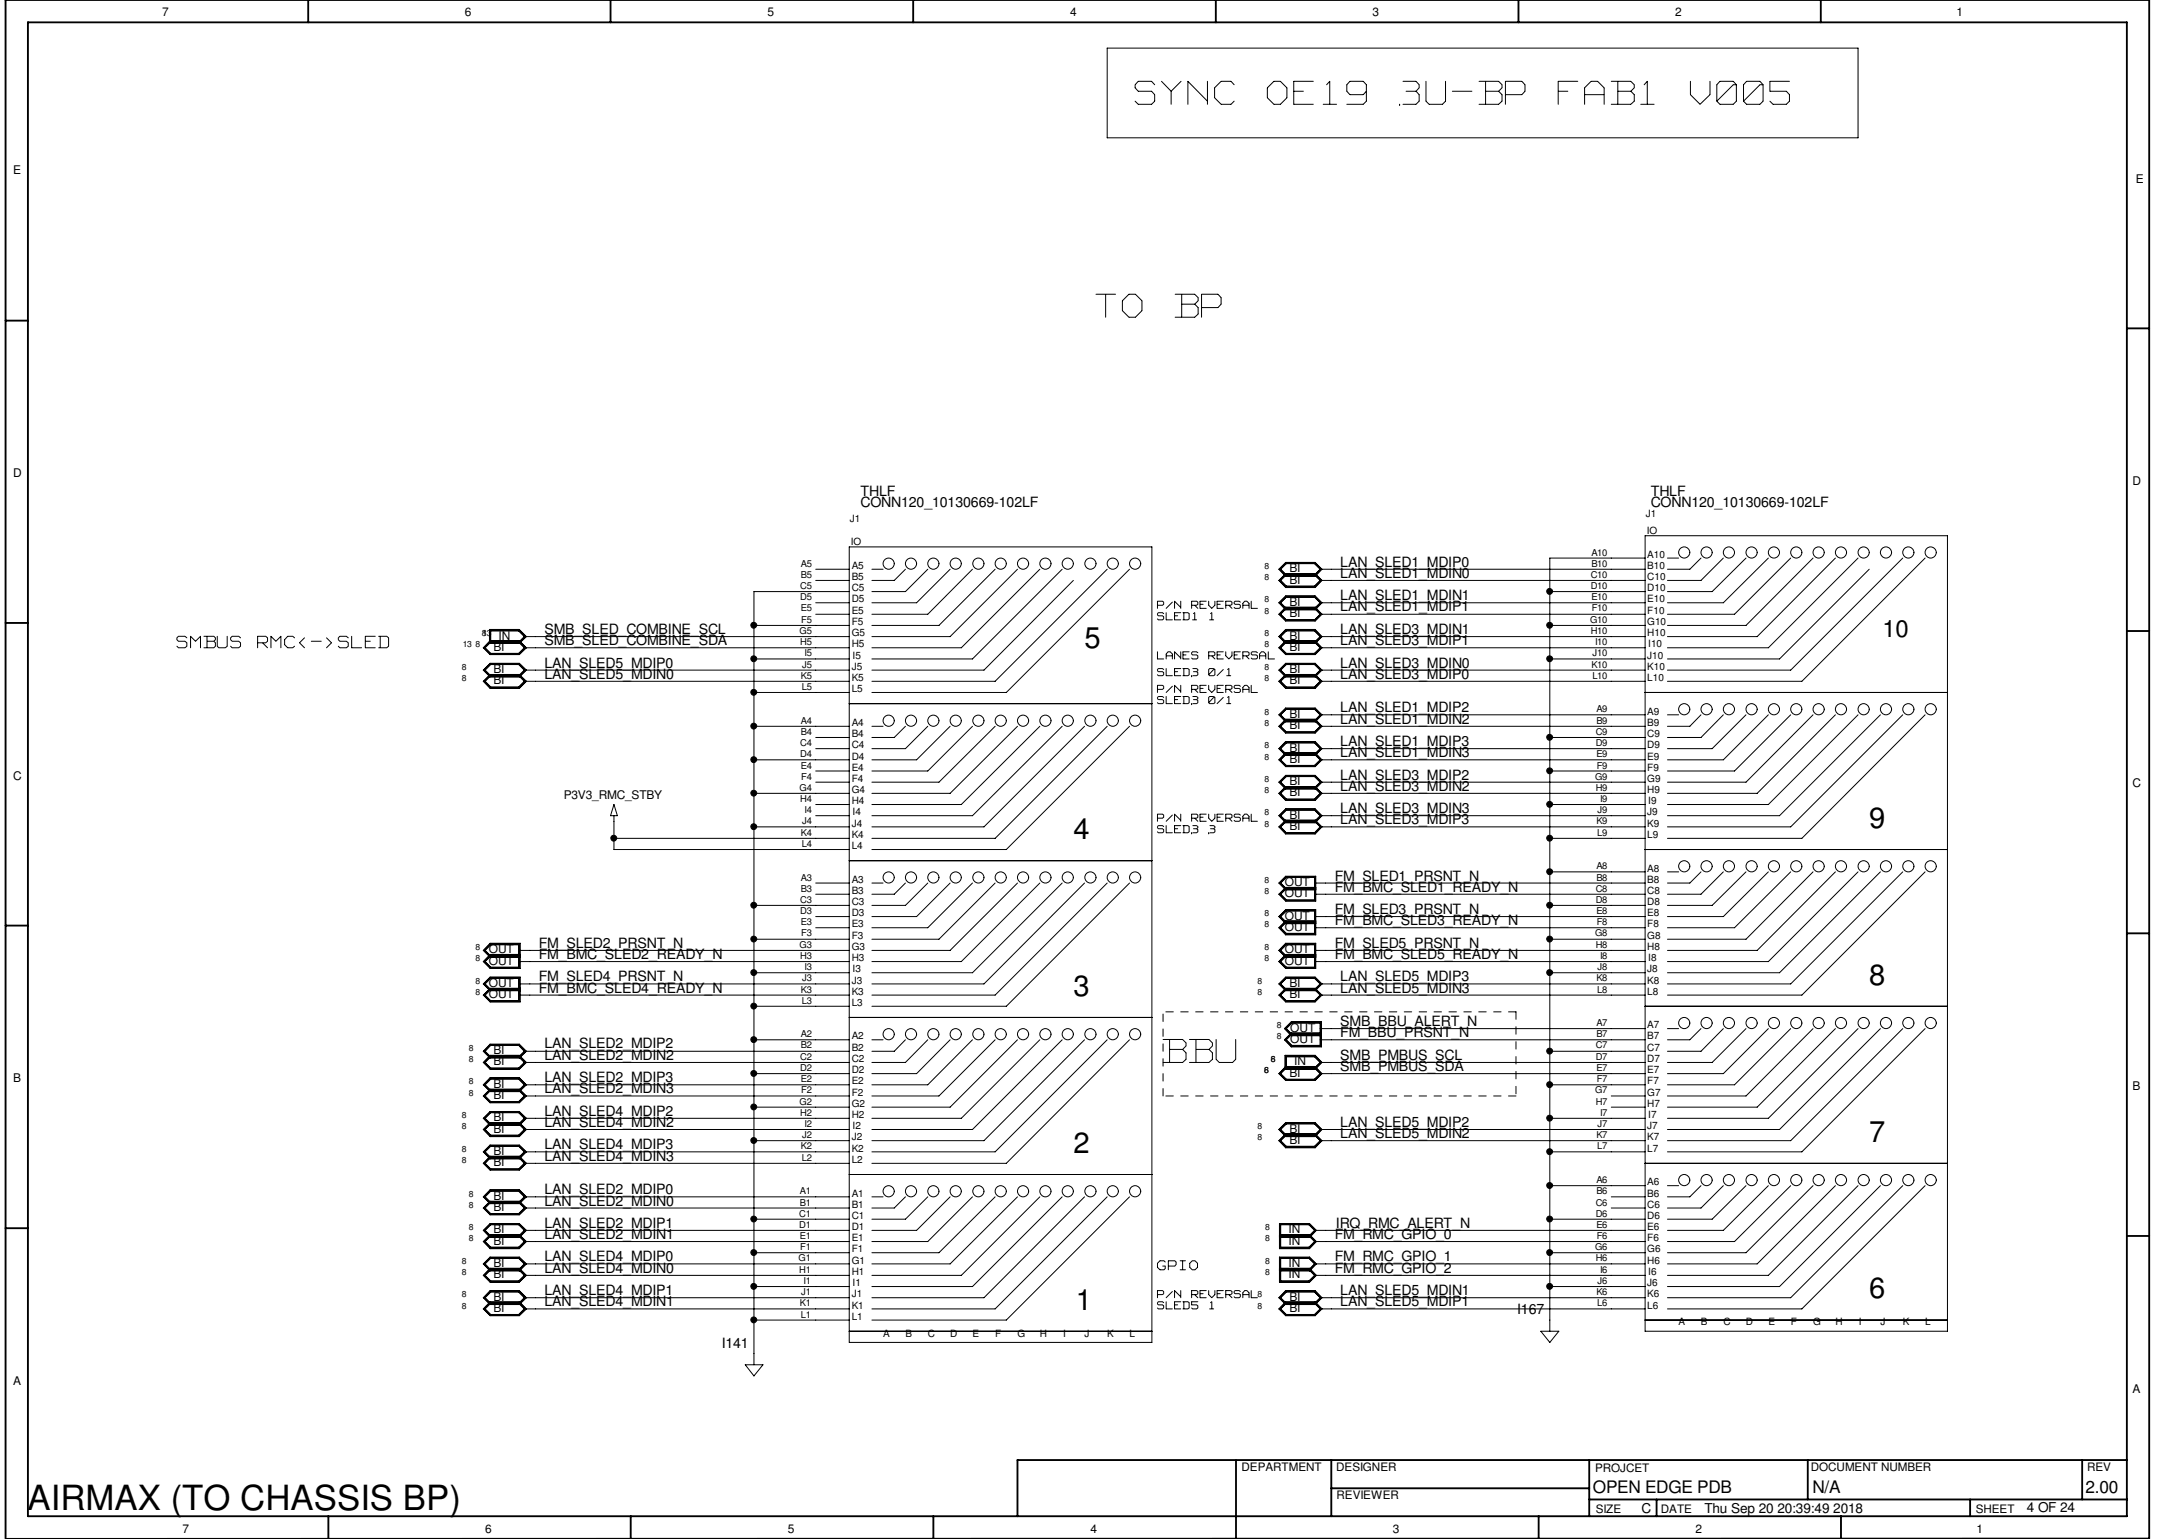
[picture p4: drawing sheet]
<svg xmlns="http://www.w3.org/2000/svg" width="297mm" height="210mm" viewBox="0 0 297 210" stroke-linecap="round" stroke-linejoin="round" font-family="sans-serif">
<defs><g id="words">
<g font-size="5.9" fill="#fff">
<text x="154.8" y="14.8">SYNC OE19 3U-BP FAB1 V005</text>
<text x="149.5" y="43.9">TO BP</text>
<text x="158.6" y="145.5">BBU</text>
</g>
<text font-size="4.7" x="3.8" y="206">AIRMAX (TO CHASSIS BP)</text>
<g font-size="4">
<text x="147.9" y="88.4">5</text>
<text x="254.9" y="112.9">9</text>
<text x="146.4" y="114.4">4</text>
<text x="146.4" y="135.8">3</text>
<text x="254.9" y="134.3">8</text>
<text x="254.9" y="155.7">7</text>
<text x="146.4" y="157.2">2</text>
<text x="146.7" y="178.6">1</text>
<text x="254.9" y="177.1">6</text>
</g>
<text font-size="3.3" x="256.7" y="86.9">10</text>
<text font-size="3" fill="#fff" x="24.1" y="88.6">SMBUS RMC&lt;-&gt;SLED</text>
<text font-size="2.4" fill="#fff" x="157.9" y="173.4">GPIO</text>
<g font-size="2.3">
<text x="217.3" y="203.7">OPEN EDGE PDB</text>
<text x="247.2" y="203.6">N/A</text>
<text x="284.4" y="203.6">2.00</text>
</g>
<g font-size="1.9">
<text x="117.3" y="67.6">THLF</text>
<text x="117.3" y="69.2">CONN120_10130669-102LF</text>
<text x="225.1" y="67.6">THLF</text>
<text x="225.1" y="69.2">CONN120_10130669-102LF</text>
<text x="182.8" y="77.3">LAN_SLED1_MDIP0</text>
<text x="182.8" y="83.4">LAN_SLED1_MDIP1</text>
<text x="182.8" y="78.8">LAN_SLED1_MDIN0</text>
<text x="182.8" y="81.9">LAN_SLED1_MDIN1</text>
<text x="74.2" y="86.5">SMB_SLED_COMBINE_SCL</text>
<text x="74.2" y="88">SMB_SLED_COMBINE_SDA</text>
<text x="182.8" y="86.5">LAN_SLED3_MDIN1</text>
<text x="182.8" y="88">LAN_SLED3_MDIP1</text>
<text x="74.2" y="92.6">LAN_SLED5_MDIN0</text>
<text x="74.2" y="91.1">LAN_SLED5_MDIP0</text>
<text x="182.8" y="91.1">LAN_SLED3_MDIN0</text>
<text x="182.8" y="92.6">LAN_SLED3_MDIP0</text>
<text x="182.8" y="98.7">LAN_SLED1_MDIN2</text>
<text x="182.8" y="97.2">LAN_SLED1_MDIP2</text>
<text x="182.8" y="101.8">LAN_SLED1_MDIP3</text>
<text x="182.8" y="106.3">LAN_SLED3_MDIP2</text>
<text x="182.8" y="107.9">LAN_SLED3_MDIN2</text>
<text x="182.8" y="103.3">LAN_SLED1_MDIN3</text>
<text x="182.8" y="112.4">LAN_SLED3_MDIP3</text>
<text x="182.8" y="110.9">LAN_SLED3_MDIN3</text>
<text x="182" y="121.6">FM_BMC_SLED1_READY_N</text>
<text x="182" y="120.1">FM_SLED1_PRSNT_N</text>
<text x="182" y="124.7">FM_SLED3_PRSNT_N</text>
<text x="73.5" y="129.2">FM_SLED2_PRSNT_N</text>
<text x="73.5" y="130.8">FM_BMC_SLED2_READY_N</text>
<text x="182" y="130.8">FM_BMC_SLED5_READY_N</text>
<text x="182" y="129.2">FM_SLED5_PRSNT_N</text>
<text x="182" y="126.2">FM_BMC_SLED3_READY_N</text>
<text x="73.5" y="133.9">FM_SLED4_PRSNT_N</text>
<text x="73.5" y="135.4">FM_BMC_SLED4_READY_N</text>
<text x="182.8" y="135.4">LAN_SLED5_MDIN3</text>
<text x="182.8" y="133.9">LAN_SLED5_MDIP3</text>
<text x="74.2" y="143">LAN_SLED2_MDIP2</text>
<text x="182.8" y="141.5">FM_BBU_PRSNT_N</text>
<text x="182.8" y="140">SMB_BBU_ALERT_N</text>
<text x="74.2" y="144.5">LAN_SLED2_MDIN2</text>
<text x="74.2" y="147.6">LAN_SLED2_MDIP3</text>
<text x="74.2" y="149.1">LAN_SLED2_MDIN3</text>
<text x="182.8" y="146.1">SMB_PMBUS_SDA</text>
<text x="182.8" y="144.5">SMB_PMBUS_SCL</text>
<text x="74.2" y="152.2">LAN_SLED4_MDIP2</text>
<text x="74.2" y="153.7">LAN_SLED4_MDIN2</text>
<text x="182.8" y="153.7">LAN_SLED5_MDIP2</text>
<text x="182.8" y="155.2">LAN_SLED5_MDIN2</text>
<text x="74.2" y="156.8">LAN_SLED4_MDIP3</text>
<text x="74.2" y="158.3">LAN_SLED4_MDIN3</text>
<text x="74.2" y="162.9">LAN_SLED2_MDIP0</text>
<text x="74.2" y="164.4">LAN_SLED2_MDIN0</text>
<text x="74.2" y="167.5">LAN_SLED2_MDIP1</text>
<text x="182.2" y="167.5">IRQ_RMC_ALERT_N</text>
<text x="74.2" y="169">LAN_SLED2_MDIN1</text>
<text x="74.2" y="172">LAN_SLED4_MDIP0</text>
<text x="74.2" y="173.6">LAN_SLED4_MDIN0</text>
<text x="182" y="169">FM_RMC_GPIO_0</text>
<text x="182" y="172">FM_RMC_GPIO_1</text>
<text x="182" y="173.6">FM_RMC_GPIO_2</text>
<text x="74.2" y="176.7">LAN_SLED4_MDIP1</text>
<text x="74.2" y="178.2">LAN_SLED4_MDIN1</text>
<text x="182.8" y="176.7">LAN_SLED5_MDIN1</text>
<text x="182.8" y="178.2">LAN_SLED5_MDIP1</text>
<text x="206.9" y="179.2">I167</text>
<text x="98.4" y="183.8">I141</text>
<text x="223.9" y="206.3">C</text>
<text x="232.4" y="206.3">Thu Sep 20 20:39:49 2018</text>
<text x="276.4" y="206.2">4 OF 24</text>
</g>
<g font-size="1.9" fill="#fff">
<text x="157.9" y="83.1">P/N REVERSAL</text>
<text x="157.9" y="84.7">SLED1</text>
<text x="164.7" y="84.7">1</text>
<text x="157.9" y="90">LANES REVERSAL</text>
<text x="157.9" y="92.3">SLED3 0/1</text>
<text x="157.9" y="94.6">P/N REVERSAL</text>
<text x="157.9" y="96.1">SLED3 0/1</text>
<text x="157.9" y="113.7">SLED3 3</text>
<text x="157.9" y="112.2">P/N REVERSAL</text>
<text x="157.9" y="177.2">P/N REVERSAL</text>
<text x="157.9" y="178.7">SLED5</text>
<text x="164.7" y="178.7">1</text>
</g>
<g font-size="1.6">
<text x="22.1" y="2.2">7</text>
<text x="63.4" y="2.2">6</text>
<text x="104.7" y="2.2">5</text>
<text x="146" y="2.2">4</text>
<text x="187.2" y="2.2">3</text>
<text x="228.5" y="2.2">2</text>
<text x="266.8" y="2.2">1</text>
<text x="1.8" y="23.8">E</text>
<text x="291.3" y="24.9">E</text>
<text x="1.8" y="65.1">D</text>
<text x="290.8" y="66.1">D</text>
<text x="175.9" y="78.1">BI</text>
<text x="175.9" y="79.6">BI</text>
<text x="175.9" y="82.6">BI</text>
<text x="67.3" y="88.8">BI</text>
<text x="68" y="87.2">IN</text>
<text x="175.9" y="84.2">BI</text>
<text x="175.9" y="87.2">BI</text>
<text x="175.9" y="88.8">BI</text>
<text x="67.3" y="91.8">BI</text>
<text x="67.3" y="93.3">BI</text>
<text x="175.9" y="91.8">BI</text>
<text x="175.9" y="93.3">BI</text>
<text x="175.9" y="97.9">BI</text>
<text x="175.9" y="99.4">BI</text>
<text x="1.8" y="106.3">C</text>
<text x="175.9" y="102.5">BI</text>
<text x="175.9" y="104.1">BI</text>
<text x="175.9" y="107.1">BI</text>
<text x="290.8" y="107.4">C</text>
<text x="76.9" y="108.9">P3V3_RMC_STBY</text>
<text x="175.9" y="108.6">BI</text>
<text x="175.9" y="111.7">BI</text>
<text x="175.9" y="113.2">BI</text>
<text x="175.2" y="125.4">OUT</text>
<text x="175.2" y="122.4">OUT</text>
<text x="175.2" y="120.9">OUT</text>
<text x="66.7" y="131.6">OUT</text>
<text x="66.7" y="130">OUT</text>
<text x="175.2" y="131.6">OUT</text>
<text x="175.2" y="130">OUT</text>
<text x="175.2" y="127">OUT</text>
<text x="66.7" y="136.1">OUT</text>
<text x="66.7" y="134.6">OUT</text>
<text x="175.9" y="134.6">BI</text>
<text x="175.9" y="136.1">BI</text>
<text x="67.3" y="143.8">BI</text>
<text x="176" y="142.2">OUT</text>
<text x="176" y="140.7">OUT</text>
<text x="1.8" y="147.6">B</text>
<text x="67.3" y="145.3">BI</text>
<text x="67.3" y="149.9">BI</text>
<text x="67.3" y="148.4">BI</text>
<text x="175.9" y="146.9">BI</text>
<text x="176.5" y="145.3">IN</text>
<text x="290.8" y="148.7">B</text>
<text x="67.3" y="153">BI</text>
<text x="67.3" y="154.5">BI</text>
<text x="175.9" y="154.5">BI</text>
<text x="175.9" y="156">BI</text>
<text x="67.3" y="159">BI</text>
<text x="67.3" y="157.5">BI</text>
<text x="67.3" y="163.7">BI</text>
<text x="67.3" y="165.2">BI</text>
<text x="67.3" y="168.2">BI</text>
<text x="67.3" y="169.8">BI</text>
<text x="67.3" y="172.8">BI</text>
<text x="175.7" y="172.8">IN</text>
<text x="175.7" y="169.8">IN</text>
<text x="175.7" y="168.2">IN</text>
<text x="67.3" y="174.3">BI</text>
<text x="67.3" y="177.4">BI</text>
<text x="67.3" y="178.9">BI</text>
<text x="175.7" y="174.3">IN</text>
<text x="175.9" y="177.4">BI</text>
<text x="175.9" y="178.9">BI</text>
<text x="1.8" y="188.8">A</text>
<text x="290.8" y="189.9">A</text>
<text x="169.3" y="200.6">DEPARTMENT</text>
<text x="182.2" y="200.7">DESIGNER</text>
<text x="217.5" y="200.7">PROJCET</text>
<text x="247" y="200.7">DOCUMENT NUMBER</text>
<text x="284.6" y="200.7">REV</text>
<text x="24.9" y="209">7</text>
<text x="66.2" y="209">6</text>
<text x="107.4" y="209">5</text>
<text x="148.7" y="209">4</text>
<text x="182.3" y="204.5">REVIEWER</text>
<text x="189.9" y="209">3</text>
<text x="217.6" y="206.3">SIZE</text>
<text x="226.5" y="206.3">DATE</text>
<text x="231.2" y="209">2</text>
<text x="269.4" y="206.4">SHEET</text>
<text x="269.6" y="209">1</text>
</g>
<g font-size="1.4">
<text x="115.9" y="71.2">J1</text>
<text x="224.4" y="70.6">J1</text>
<text x="116" y="74.4">IO</text>
<text x="116.2" y="77.6">A5</text>
<text x="224.6" y="72.9">IO</text>
<text x="224.7" y="77.6">B10</text>
<text x="224.7" y="76.1">A10</text>
<text x="116.2" y="83.7">E5</text>
<text x="116.2" y="82.2">D5</text>
<text x="116.2" y="80.6">C5</text>
<text x="116.2" y="79.1">B5</text>
<text x="224.7" y="83.7">F10</text>
<text x="224.7" y="82.2">E10</text>
<text x="224.7" y="80.6">D10</text>
<text x="224.7" y="79.1">C10</text>
<text x="116.2" y="88.3">H5</text>
<text x="116.2" y="86.8">G5</text>
<text x="116.2" y="85.3">F5</text>
<text x="116.3" y="89.8">I5</text>
<text x="224.7" y="89.8">J10</text>
<text x="224.7" y="86.8">H10</text>
<text x="224.7" y="85.3">G10</text>
<text x="224.8" y="88.3">I10</text>
<text x="116.2" y="94.4">L5</text>
<text x="116.2" y="92.9">K5</text>
<text x="116.2" y="91.4">J5</text>
<text x="224.7" y="92.9">L10</text>
<text x="224.7" y="91.4">K10</text>
<text x="116.2" y="100.5">B4</text>
<text x="116.2" y="99">A4</text>
<text x="224.7" y="100.5">C9</text>
<text x="224.7" y="99">B9</text>
<text x="224.7" y="97.5">A9</text>
<text x="116.2" y="106.6">F4</text>
<text x="116.2" y="105.1">E4</text>
<text x="116.2" y="103.6">D4</text>
<text x="116.2" y="102.1">C4</text>
<text x="224.7" y="106.6">G9</text>
<text x="224.7" y="105.1">F9</text>
<text x="224.7" y="103.6">E9</text>
<text x="224.7" y="102.1">D9</text>
<text x="116.2" y="112.7">J4</text>
<text x="116.2" y="109.7">H4</text>
<text x="116.2" y="108.2">G4</text>
<text x="116.3" y="111.2">I4</text>
<text x="224.7" y="112.7">K9</text>
<text x="224.7" y="111.2">J9</text>
<text x="224.7" y="108.2">H9</text>
<text x="224.8" y="109.7">I9</text>
<text x="116.2" y="115.8">L4</text>
<text x="116.2" y="114.3">K4</text>
<text x="224.7" y="114.3">L9</text>
<text x="224.7" y="118.9">A8</text>
<text x="116.2" y="125">D3</text>
<text x="116.2" y="123.4">C3</text>
<text x="116.2" y="121.9">B3</text>
<text x="116.2" y="120.4">A3</text>
<text x="224.7" y="125">E8</text>
<text x="224.7" y="123.4">D8</text>
<text x="224.7" y="121.9">C8</text>
<text x="224.7" y="120.4">B8</text>
<text x="116.2" y="131.1">H3</text>
<text x="116.2" y="129.6">G3</text>
<text x="116.2" y="128.1">F3</text>
<text x="116.2" y="126.5">E3</text>
<text x="224.7" y="129.6">H8</text>
<text x="224.7" y="128.1">G8</text>
<text x="224.7" y="126.5">F8</text>
<text x="224.8" y="131.1">I8</text>
<text x="116.2" y="137.2">L3</text>
<text x="116.2" y="135.7">K3</text>
<text x="116.2" y="134.2">J3</text>
<text x="116.3" y="132.6">I3</text>
<text x="224.7" y="135.7">L8</text>
<text x="224.7" y="134.2">K8</text>
<text x="224.7" y="132.6">J8</text>
<text x="116.2" y="143.3">B2</text>
<text x="116.2" y="141.8">A2</text>
<text x="224.7" y="143.3">C7</text>
<text x="224.7" y="141.8">B7</text>
<text x="224.7" y="140.3">A7</text>
<text x="116.2" y="149.4">F2</text>
<text x="116.2" y="147.9">E2</text>
<text x="116.2" y="146.4">D2</text>
<text x="116.2" y="144.9">C2</text>
<text x="224.7" y="149.4">G7</text>
<text x="224.7" y="147.9">F7</text>
<text x="224.7" y="146.4">E7</text>
<text x="224.7" y="144.9">D7</text>
<text x="116.2" y="155.5">J2</text>
<text x="116.2" y="152.5">H2</text>
<text x="116.2" y="151">G2</text>
<text x="116.3" y="154">I2</text>
<text x="224.7" y="155.5">K7</text>
<text x="224.7" y="154">J7</text>
<text x="224.7" y="151">H7</text>
<text x="224.8" y="152.5">I7</text>
<text x="116.2" y="158.6">L2</text>
<text x="116.2" y="157.1">K2</text>
<text x="224.7" y="157.1">L7</text>
<text x="224.7" y="161.7">A6</text>
<text x="116.2" y="167.8">D1</text>
<text x="116.2" y="166.2">C1</text>
<text x="116.2" y="164.7">B1</text>
<text x="116.2" y="163.2">A1</text>
<text x="224.7" y="167.8">E6</text>
<text x="224.7" y="166.2">D6</text>
<text x="224.7" y="164.7">C6</text>
<text x="224.7" y="163.2">B6</text>
<text x="116.2" y="173.9">H1</text>
<text x="116.2" y="172.3">G1</text>
<text x="116.2" y="170.8">F1</text>
<text x="116.2" y="169.3">E1</text>
<text x="224.7" y="172.3">H6</text>
<text x="224.7" y="170.8">G6</text>
<text x="224.7" y="169.3">F6</text>
<text x="224.8" y="173.9">I6</text>
<text x="116.2" y="178.5">K1</text>
<text x="116.2" y="177">J1</text>
<text x="116.3" y="175.4">I1</text>
<text x="224.7" y="178.5">L6</text>
<text x="224.7" y="177">K6</text>
<text x="224.7" y="175.4">J6</text>
<text x="116.2" y="180">L1</text>
<text x="120.4" y="182.3">A</text>
<text x="123.5" y="182.3">B</text>
<text x="126.5" y="182.3">C</text>
<text x="129.6" y="182.3">D</text>
<text x="132.6" y="182.3">E</text>
<text x="135.7" y="182.3">F</text>
<text x="138.8" y="182.3">G</text>
<text x="141.8" y="182.3">H</text>
<text x="145" y="182.3">I</text>
<text x="147.9" y="182.3">J</text>
<text x="151" y="182.3">K</text>
<text x="154" y="182.3">L</text>
<text x="228.9" y="180.8">A</text>
<text x="232" y="180.8">B</text>
<text x="235" y="180.8">C</text>
<text x="238.1" y="180.8">D</text>
<text x="241.2" y="180.8">E</text>
<text x="244.2" y="180.8">F</text>
<text x="247.3" y="180.8">G</text>
<text x="250.3" y="180.8">H</text>
<text x="253.5" y="180.8">I</text>
<text x="256.5" y="180.8">J</text>
<text x="259.5" y="180.8">K</text>
<text x="262.5" y="180.8">L</text>
</g>
<g font-size="1.3">
<text x="109.2" y="77.3">A5</text>
<text x="217" y="77.3">B10</text>
<text x="217" y="75.8">A10</text>
<text x="109.1" y="81.9">D5</text>
<text x="109.1" y="80.3">C5</text>
<text x="109.2" y="83.4">E5</text>
<text x="109.2" y="78.8">B5</text>
<text x="217" y="80.3">D10</text>
<text x="217" y="78.8">C10</text>
<text x="217" y="81.9">E10</text>
<text x="217.1" y="83.4">F10</text>
<text x="109" y="86.5">G5</text>
<text x="109.1" y="88">H5</text>
<text x="109.3" y="84.9">F5</text>
<text x="109.7" y="89.5">I5</text>
<text x="216.9" y="84.9">G10</text>
<text x="217" y="86.5">H10</text>
<text x="217.2" y="89.5">J10</text>
<text x="217.5" y="88">I10</text>
<text x="109.2" y="92.6">K5</text>
<text x="109.3" y="94.1">L5</text>
<text x="109.4" y="91.1">J5</text>
<text x="217" y="91.1">K10</text>
<text x="217.2" y="92.6">L10</text>
<text x="109.1" y="101.8">C4</text>
<text x="109.2" y="100.2">B4</text>
<text x="109.2" y="98.7">A4</text>
<text x="217.6" y="101.8">D9</text>
<text x="217.6" y="100.2">C9</text>
<text x="217.7" y="98.7">B9</text>
<text x="217.7" y="97.2">A9</text>
<text x="109" y="107.9">G4</text>
<text x="109.1" y="103.3">D4</text>
<text x="109.2" y="104.8">E4</text>
<text x="109.3" y="106.3">F4</text>
<text x="217.5" y="106.3">G9</text>
<text x="217.6" y="107.9">H9</text>
<text x="217.7" y="103.3">E9</text>
<text x="217.8" y="104.8">F9</text>
<text x="109.1" y="109.4">H4</text>
<text x="109.2" y="114">K4</text>
<text x="109.4" y="112.4">J4</text>
<text x="109.7" y="110.9">I4</text>
<text x="217.7" y="112.4">K9</text>
<text x="217.8" y="114">L9</text>
<text x="217.9" y="110.9">J9</text>
<text x="218.2" y="109.4">I9</text>
<text x="109.3" y="115.5">L4</text>
<text x="217.7" y="118.6">A8</text>
<text x="109.1" y="124.7">D3</text>
<text x="109.1" y="123.1">C3</text>
<text x="109.2" y="121.6">B3</text>
<text x="109.2" y="120.1">A3</text>
<text x="217.6" y="123.1">D8</text>
<text x="217.6" y="121.6">C8</text>
<text x="217.7" y="124.7">E8</text>
<text x="217.7" y="120.1">B8</text>
<text x="109" y="129.2">G3</text>
<text x="109.1" y="130.8">H3</text>
<text x="109.2" y="126.2">E3</text>
<text x="109.3" y="127.7">F3</text>
<text x="217.5" y="127.7">G8</text>
<text x="217.6" y="129.2">H8</text>
<text x="217.8" y="126.2">F8</text>
<text x="218.2" y="130.8">I8</text>
<text x="109.2" y="135.4">K3</text>
<text x="109.3" y="136.9">L3</text>
<text x="109.4" y="133.9">J3</text>
<text x="109.7" y="132.3">I3</text>
<text x="217.7" y="133.9">K8</text>
<text x="217.8" y="135.4">L8</text>
<text x="217.9" y="132.3">J8</text>
<text x="109.2" y="143">B2</text>
<text x="109.2" y="141.5">A2</text>
<text x="217.6" y="143">C7</text>
<text x="217.7" y="141.5">B7</text>
<text x="217.7" y="140">A7</text>
<text x="109.1" y="146.1">D2</text>
<text x="109.1" y="144.5">C2</text>
<text x="109.2" y="147.6">E2</text>
<text x="109.3" y="149.1">F2</text>
<text x="217.5" y="149.1">G7</text>
<text x="217.6" y="144.5">D7</text>
<text x="217.7" y="146.1">E7</text>
<text x="217.8" y="147.6">F7</text>
<text x="109" y="150.7">G2</text>
<text x="109.1" y="152.2">H2</text>
<text x="109.4" y="155.2">J2</text>
<text x="109.7" y="153.7">I2</text>
<text x="217.6" y="150.7">H7</text>
<text x="217.7" y="155.2">K7</text>
<text x="217.9" y="153.7">J7</text>
<text x="218.2" y="152.2">I7</text>
<text x="109.2" y="156.8">K2</text>
<text x="109.3" y="158.3">L2</text>
<text x="217.7" y="161.4">A6</text>
<text x="217.8" y="156.8">L7</text>
<text x="109" y="167.5">D1</text>
<text x="109" y="165.9">C1</text>
<text x="109.1" y="164.4">B1</text>
<text x="109.1" y="162.9">A1</text>
<text x="217.6" y="165.9">D6</text>
<text x="217.6" y="164.4">C6</text>
<text x="217.7" y="167.5">E6</text>
<text x="217.7" y="162.9">B6</text>
<text x="108.9" y="172">G1</text>
<text x="109" y="173.6">H1</text>
<text x="109.1" y="169">E1</text>
<text x="109.1" y="170.5">F1</text>
<text x="217.5" y="170.5">G6</text>
<text x="217.6" y="172">H6</text>
<text x="217.8" y="169">F6</text>
<text x="218.2" y="173.6">I6</text>
<text x="109.1" y="178.2">K1</text>
<text x="109.2" y="179.7">L1</text>
<text x="109.3" y="176.7">J1</text>
<text x="109.6" y="175.1">I1</text>
<text x="217.7" y="176.7">K6</text>
<text x="217.8" y="178.2">L6</text>
<text x="217.9" y="175.1">J6</text>
</g>
<g font-size="1.2">
<text x="172.5" y="77.6">8</text>
<text x="172.5" y="79.1">8</text>
<text x="172.5" y="82.2">8</text>
<text x="172.5" y="83.7">8</text>
<text x="63.1" y="88.3">13</text>
<text x="64.9" y="88.3">8</text>
<text x="65.7" y="86.8">8</text>
<text x="65.8" y="86.8">13</text>
<text x="172.5" y="86.8">8</text>
<text x="172.5" y="88.3">8</text>
<text x="63" y="92.9">8</text>
<text x="63" y="91.4">8</text>
<text x="172.5" y="92.9">8</text>
<text x="172.5" y="91.4">8</text>
<text x="172.5" y="97.5">8</text>
<text x="172.5" y="99">8</text>
<text x="172.5" y="106.6">8</text>
<text x="172.5" y="103.6">8</text>
<text x="172.5" y="102.1">8</text>
<text x="172.5" y="108.2">8</text>
<text x="172.5" y="111.2">8</text>
<text x="172.5" y="112.7">8</text>
<text x="172.5" y="125">8</text>
<text x="172.5" y="121.9">8</text>
<text x="172.5" y="120.4">8</text>
<text x="64.9" y="129.6">8</text>
<text x="64.9" y="131.1">8</text>
<text x="172.5" y="126.5">8</text>
<text x="172.5" y="131.1">8</text>
<text x="172.5" y="129.6">8</text>
<text x="64.9" y="134.2">8</text>
<text x="64.9" y="135.7">8</text>
<text x="171.5" y="134.2">8</text>
<text x="171.5" y="135.7">8</text>
<text x="63.9" y="143.3">8</text>
<text x="174.1" y="141.8">8</text>
<text x="174.1" y="140.3">8</text>
<text x="63.9" y="144.9">8</text>
<text x="63.9" y="149.4">8</text>
<text x="63.9" y="147.9">8</text>
<text x="172.4" y="146.4">6</text>
<text x="172.4" y="146.4">8</text>
<text x="173.3" y="144.9">8</text>
<text x="173.3" y="144.9">6</text>
<text x="63" y="152.5">8</text>
<text x="63" y="154">8</text>
<text x="171.5" y="154">8</text>
<text x="171.5" y="155.5">8</text>
<text x="63" y="158.6">8</text>
<text x="63" y="157.1">8</text>
<text x="63.9" y="163.2">8</text>
<text x="63.9" y="167.8">8</text>
<text x="63.9" y="164.7">8</text>
<text x="172.5" y="167.8">8</text>
<text x="63" y="173.9">8</text>
<text x="63" y="172.3">8</text>
<text x="63.9" y="169.3">8</text>
<text x="172.5" y="169.3">8</text>
<text x="172.5" y="172.3">8</text>
<text x="172.5" y="173.9">8</text>
<text x="63" y="177">8</text>
<text x="63" y="178.5">8</text>
<text x="171.5" y="177">8</text>
<text x="171.5" y="178.5">8</text>
</g>
</g></defs>
<g fill="none" stroke="#000" stroke-width=".25">
<path d="M3.8 3h286.3v203.8h-286.3zM42 0v3M83.3 0v3M124.5 0v3M165.8 0v3M207.1 0v3M248.3 0v3M.8 43.7h3M290.1 44.8h3M.8 85h3M290.1 86.1h3M.8 126.2h3"/>
<path d="M290.1 127.3h3M.8 167.5h3M290.1 168.6h3M168.6 199.2v10.6M181.6 199.1v7.7M216.7 199.1v7.7M246.5 199.1v5.4M284 199.1v5.4M290.1 199.1h-151.3v7.7M.8 209.8v-209.8h292.3v209.8l-292.3 .1M44.8 206.8v3M86 206.8v3"/>
<path d="M127.3 206.8v3M181.6 203h35.1M209.8 206.8v3M216.7 204.5h73.4M225.9 204.5v2.3M251.1 206.8v3M268.7 204.5v2.3"/>
</g>
<path d="M206.8 138v11.5M206.8 138h-48.2M158.6 149.5v-11.5M206.8 149.5h-48.2" fill="none" stroke="#000" stroke-width=".14" stroke-dasharray="1 1 1 1 1 1 1 1"/>
<g fill="none" stroke="#000" stroke-width=".14">
<path d="M151 6.6h102.4v12.2h-102.4zM154.8 11.6v.3M154.8 12l.4 .4M154.8 13.8l.4 .4M155.2 11.1l-.3 .4M155.3 14.2h1.7M155.3 12.4h1.7M155.3 11.1h1.7M157.1 11.1l.4 .5M157.1 12.4l.4 .5M157.5 13v.8M157.5 13.8l-.4 .4"/>
<path d="M158.4 11.1l1.3 1.3M159.7 12.5v1.7M161.1 11.1l-1.4 1.3M162 11.1l2.6 2.7M162 11.1v3.1M164.7 11.1v3.1M165.6 12v1.3M165.6 13.3l.9 .9M166.5 11.1l-.9 .9M166.6 14.2h1.2M166.6 11.1h1.2M167.9 11.1l.4 .5"/>
<path d="M168.3 13.8l-.4 .4M172.8 13.3l.9 .9M172.8 12v1.3M173.7 11.1l-.9 .9M173.8 14.2h.8M173.8 11.1h.8M174.6 11.1l.9 .9M175.5 12v1.3M175.5 13.3l-.9 .9M176.4 11.1h2.7M176.4 11.1v3.1M176.5 14.2h2.6"/>
<path d="M176.5 12.4h1.3M180.5 14.2h1.8M181.4 11.1v3.1M181.4 11.1l-.5 .5M183.7 14.2h2.2M183.7 12.4l.4 .5M183.7 11.6v.8M184.1 11.1l-.4 .5M184.1 11.1h1.8M184.1 12.9h1.8M185.9 11.1l.4 .5M186.3 12.5l-.4 .4"/>
<path d="M186.3 13.8l-.4 .4M186.3 11.6v2.2M190.9 14.2h.1M191.3 14.2h1.8M191.3 11.1h1.8M191.8 12.4h1.3M193.1 11.1l.4 .5M193.2 12.5l.3 .4M193.5 11.6v.3M193.5 13v.8M193.5 13.8l-.4 .4M193.5 12l-.4 .4"/>
<path d="M194.5 13.8l.4 .4M194.5 11.1v2.7M194.9 14.2h1.8M197.1 11.1v2.7M197.1 13.8l-.4 .4M198.1 12.4h2.6M201.7 14.2h2.6M201.7 11.1h2.6M202.6 11.1v3.1M202.6 12.4h1.7M204.4 11.1l.4 .5M204.4 12.4l.4 .5"/>
<path d="M204.8 11.6v.3M204.8 13v.8M204.8 12l-.4 .4M204.8 13.8l-.4 .4M205.3 11.1h2.2M205.3 11.1v3.1M205.4 12.9h2.1M207.6 11.1l.4 .5M208 12.4l-.4 .5M208 11.6v.8M212.5 11.1h2.7M212.5 11.1v3.1"/>
<path d="M212.6 12.4h1.2M216.1 12v2.2M216.2 12.9h2.5M217 11.1l-.9 .9M217 11.1h.8M217.9 11.1l.9 .9M218.8 12v2.2M219.7 14.2h2.7M219.7 11.1h2.7M220.6 11.1v3.1M220.7 12.4h1.7M222.4 11.1l.5 .5"/>
<path d="M222.4 12.4l.5 .5M222.9 11.6v.3M222.9 13v.8M222.9 12l-.4 .4M222.9 13.8l-.5 .4M223.8 14.2h1.8M224.7 11.1v3.1M224.7 11.1l-.5 .5M230.5 12.9l1.3 1.3M230.5 11.1v1.8M233.2 11.1v1.8M233.2 12.9l-1.3 1.3"/>
<path d="M234.1 13.8l.5 .4M234.1 11.6v2.2M234.6 11.1l-.5 .5M234.6 14.2h1.7M234.6 11.1h1.7M236.3 11.6l-2.1 2.2M236.4 11.6h.4M236.4 11.1l.4 .5M236.8 13.8l-.4 .4M236.8 11.6v2.2M237.8 13.8l.4 .4M237.8 11.6v2.2"/>
<path d="M238.2 11.1l-.4 .5M238.2 14.2h1.8M238.2 11.1h1.8M240 11.6l-2.2 2.2M240 11.6h.4M240 11.1l.4 .5M240.4 13.8l-.4 .4M240.4 11.6v2.2M241.4 13.8l.4 .4M241.4 11.1v1.3M241.4 12.4h2.2M241.4 11.1h2.6"/>
<path d="M241.8 14.2h1.8M243.6 12.4l.4 .5M244 13.8l-.4 .4M244 13v.8M149.5 40.1h2.6M150.8 40.2v3.1M153.1 42.4l.9 .9M153.1 41.1v1.2M154 40.1l-.9 .9M154 40.1h.8M154 43.3h.8M154.9 40.1l.8 .9"/>
<path d="M155.7 41.1v1.2M155.7 42.4l-.8 .9M160.3 40.1h2.6M160.3 43.3h2.6M161.2 40.2v3M161.2 41.5h1.7M162.9 40.1l.5 .5M162.9 41.5l.5 .5M163.4 40.6v.4M163.4 42v.8M163.4 41l-.4 .4M163.4 42.8l-.5 .5"/>
<path d="M163.9 40.1h2.2M163.9 40.2v3.1M163.9 42h2.2M166.1 40.1l.4 .5M166.5 41.5l-.4 .5M166.5 40.6v.8M111.2 77.6h4.6M111.2 79.2h4.6M115.8 74.6h41.3v108.5h-41.3zM118.9 77.6h1.5M123.5 77.6l-1.5 1.6h-3.1M126.5 77.6l-3 3.1h-4.6"/>
<path d="M129.6 77.6l-4.6 4.6h-6.1M132.6 77.6l-6.1 6.2h-7.6M135.7 77.6l-7.6 7.7h-9.2M138.8 77.6l-9.2 9.2h-10.7M141.8 77.6l-10.7 10.7h-12.2M144.9 77.6l-12.3 12.3h-13.7M146.4 79.2l-12.2 12.2h-15.3M151 77.6l-15.3 15.3h-16.8M154 77.6l-16.8 16.8h-18.3M174.4 77.6l.9-.9h4.1l.9 .9-.9 1h-4.1zM174.4 79.2l.9-1h4.1l.9 1-.9 .9h-4.1zM174.5 79.2l.9-.9h3.9l.9 .9-.9 .9h-3.9z"/>
<path d="M174.5 77.6l.9-.8h3.9l.9 .8-.9 .9h-3.9zM174.6 79.2l.8-.8h3.9l.8 .8-.8 .8h-3.9zM174.6 77.6l.8-.8h3.9l.8 .8-.8 .9h-3.9zM175.4 78.4l-.7 .8 .7 .7h3.9l.7-.7M175.4 78.4h3.9M179.3 78.4l.7 .8M180 77.6h44.4M180 79.2h44.4M180 77.6l-.7-.7h-3.9l-.7 .7 .7 .8M180 77.6l-.7 .8M224.4 73.1h41.2v108.5h-41.2zM224.4 76.1h-13v105.5"/>
<path d="M227.4 76.1h1.5M232 76.1l-1.5 1.5h-3.1M235 76.1l-3 3.1h-4.6M238.1 76.1l-4.6 4.6h-6.1M241.2 76.1l-6.2 6.1h-7.6M244.2 76.1l-7.6 7.7h-9.2M247.3 76.1l-9.2 9.2h-10.7M250.3 76.1l-10.7 10.7h-12.2M253.4 76.1l-12.2 12.2h-13.8M254.9 77.6l-12.2 12.3h-15.3M259.5 76.1l-15.3 15.3h-16.8M262.5 76.1l-16.8 16.8h-18.3"/>
<path d="M24.1 87v.2M24.1 87.2l.2 .3M24.1 88.1l.2 .2M24.3 86.8l-.1 .2M24.4 88.3h.8M24.4 87.5h.8M24.4 86.8h.8M25.2 86.8l.3 .2M25.2 87.5l.3 .2M25.5 88.1l-.3 .2M25.5 87.7v.4M26 86.8l.6 .6"/>
<path d="M26 86.8v1.5M27.3 86.8v1.5M27.3 86.8l-.6 .7M27.8 88.3h1.3M27.8 86.8h1.3M28.2 86.8v1.5M28.3 87.5h.8M29.2 86.8l.2 .2M29.2 87.5l.2 .2M29.4 87.2l-.2 .2M29.4 87v.2M29.4 87.7v.4"/>
<path d="M29.4 88.1l-.2 .2M29.6 88.1l.2 .2M29.6 86.8v1.3M29.9 88.3h.8M31 88.1l-.3 .2M31 86.8v1.3M31.5 87v.2M31.5 87.2l.2 .3M31.5 88.1l.2 .2M31.7 86.8l-.2 .2M31.7 88.3h.8M31.7 87.5h.8"/>
<path d="M31.7 86.8h.8M32.6 86.8l.2 .2M32.6 87.5l.2 .2M32.8 88.1l-.2 .2M32.8 87.7v.4M35.1 86.8h1.1M35.1 86.8v1.5M35.2 87.7h1M35.9 87.7l.6 .6M36.2 86.8l.3 .2M36.5 87.5l-.3 .2M36.5 87v.4"/>
<path d="M37 86.8l.6 .6M37 86.8v1.5M38.3 86.8v1.5M38.3 86.8l-.7 .7M38.8 87.3v.6M38.8 87.9l.4 .4M39.2 86.8l-.4 .4M39.3 88.3h.6M39.3 86.8h.6M39.9 86.8l.3 .2M40.2 88.1l-.3 .2M40.8 87.7l.7 .6"/>
<path d="M41.5 87l-.6 .6M42.5 87.5h1.3M44.5 87l.7 .7M45.2 87.7l-.7 .6M46.1 87v.2M46.1 87.2l.3 .3M46.1 88.1l.3 .2M46.4 86.8l-.2 .2M46.4 88.3h.8M46.4 87.5h.8M46.4 86.8h.8M47.2 86.8l.3 .2"/>
<path d="M47.2 87.5l.3 .2M47.5 88.1l-.3 .2M47.5 87.7v.4M48 86.8v1.5M48 88.3h1.3M49.8 86.8h1.4M49.8 86.8v1.5M49.9 88.3h1.3M49.9 87.5h.6M51.6 88.3h1.1M51.6 86.8h1.1M51.9 86.8v1.5"/>
<path d="M52.7 86.8l.3 .2M53 88.1l-.3 .2M53 87v1.1M65.9 92.9l.9-.9h4l1 .9-1 1h-4zM66 92.9l.9-.9h3.9l.9 .9-.9 .9h-3.9zM66 91.4l.9-.9h3.9l.9 .9-.9 .9h-3.9zM66 88.3l.9-.8h3.9l.9 .8-.9 .9h-3.9zM66.1 92.9l.8-.8h3.9l.8 .8-.8 .9h-3.9zM66.1 91.4l.8-.8h3.9l.8 .8-.8 .8h-3.9zM66.8 85.9h4l1 .9-1 1h-4zM66.8 85.9h4l.9 .9-.9 .9h-4zM66.8 90.5h4l1 .9-1 .9h-4l-.9-.9z"/>
<path d="M66.8 87.4h4l1 .9-1 1h-4l-.9-1zM66.9 87.5h3.9l.8 .8-.8 .9h-3.9l-.8-.9zM66.9 86h3.9l.8 .8-.8 .8h-3.9zM66.9 92.2l-.7 .7 .7 .8h3.8l.8-.8M66.9 92.2h3.8M66.9 87.6l-.7 .7 .7 .8h3.8l.8-.8M66.9 87.6h3.8M70.7 92.2l.8 .7M70.7 87.6l.8 .7M71.5 86.8h44.3M71.5 88.3h44.3M71.5 91.4h44.3"/>
<path d="M71.5 92.9h44.3M71.5 91.4l-.8-.8h-3.8l-.7 .8 .7 .8M71.5 91.4l-.8 .8M71.5 86.8l-.8-.7h-3.8v1.5M71.5 86.8l-.8 .8M102.8 85.3h13M102.8 89.9h13M102.8 94.4h13M102.8 99.1h13M111.2 82.2h4.6M111.2 83.8h4.6M115.8 80.7h-13v105.4"/>
<path d="M115.8 96h41.3M118.9 99.1h1.5M123.5 99.1l-1.5 1.5h-3.1M126.5 99.1l-3 3h-4.6M129.6 99.1l-4.6 4.5h-6.1M132.6 99.1l-6.1 6.1h-7.6M135.7 99.1l-7.6 7.6h-9.2M138.8 99.1l-9.2 9.1h-10.7M141.8 99.1l-10.7 10.6h-12.2M144.9 99.1l-12.3 12.2h-13.7M147.9 99.1l-13.7 13.7h-15.3M151 99.1l-15.3 15.2h-16.8"/>
<path d="M154 99.1l-16.8 16.8h-18.3M157.9 82v1M157.9 83.7v.1M157.9 88.9v1M157.9 91.3v.1M157.9 93.5v.9M157.9 95.1v.1M157.9 93.5h.6M157.9 91.5l.1 .1M157.9 92l.1 .2M157.9 83.9l.1 .1M157.9 84.4l.1 .1"/>
<path d="M157.9 82h.6M157.9 95.3l.1 .1M157.9 95.8l.1 .2M157.9 89.9h.8M157.9 94h.6M157.9 82.5h.6M158 91.2l-.1 .1M158 83.6l-.1 .1M158 95l-.1 .1M158 96h.5M158 92.2h.5M158 84.5h.5"/>
<path d="M158 91.2h.5M158 91.6h.5M158 83.6h.5M158 84h.5M158 95h.5M158 95.4h.5M158.5 93.5l.2 .1M158.5 91.2l.2 .1M158.5 91.6l.2 .1M158.5 83.6l.2 .1M158.5 84l.2 .1M158.5 82l.2 .1"/>
<path d="M158.5 95l.2 .1M158.5 95.4l.2 .1M158.7 82.2v.2M158.7 84.2v.2M158.7 91.8v.2M158.7 93.6v.3M158.7 95.6v.2M158.7 93.9l-.2 .1M158.7 92l-.2 .2M158.7 84.4l-.2 .1M158.7 82.4l-.2 .1M158.7 95.8l-.2 .2"/>
<path d="M159 83.6v.9M159 89.2v.7M159 91.2v1M159 95v1M159.1 96h.8M159.1 92.2h.8M159.1 84.5h.8M159.1 89.5h.7M159.3 88.9l-.3 .3M159.3 88.9h.3M159.6 88.9l.3 .3M159.9 93.6l-.9 .8"/>
<path d="M159.9 89.2v.7M159.9 82.1l-.9 .9M160.2 82v1M160.2 83.6v.9M160.2 88.9v1M160.2 91.2v1M160.2 93.5v.9M160.2 95v1M160.2 93.5l.8 .8M160.2 91.2h.8M160.2 88.9l.8 .8M160.2 83.6h.8"/>
<path d="M160.2 82l.8 .8M160.2 95h.8M160.2 96h.8M160.2 92.2h.8M160.2 84.5h.8M160.2 91.6h.4M160.2 84h.4M160.2 95.4h.4M161 82v1M161 88.9v1M161 93.5v.9M161.3 88.9h.9"/>
<path d="M161.3 96h.7M161.3 92.2h.7M161.3 84.5h.7M161.3 91.2h.7M161.3 88.9v1M161.3 83.6h.7M161.3 95h.7M161.4 89.9h.8M161.4 89.3h.4M161.5 83.6v.9M161.5 91.2v.9M161.5 95v.9"/>
<path d="M162 91.2l.2 .1M162 83.6l.2 .1M162 95l.2 .1M162.2 92l-.2 .2M162.2 84.4l-.2 .1M162.2 95.8l-.2 .2M162.2 83.7v.7M162.2 91.4v.6M162.2 95.2v.6M162.5 92.2h.1M162.5 96h.1M162.5 93.5h.6"/>
<path d="M162.5 82v1M162.5 89v.2M162.5 93.5v.9M162.5 89.2l.1 .1M162.5 89.7l.1 .2M162.5 82h.6M162.6 94h.5M162.6 82.5h.5M162.6 88.9v.1M162.6 84.5h.6M162.7 88.9h.4M162.7 89.9h.4"/>
<path d="M162.7 96h.4M162.7 92.2h.4M162.7 91.2h.4M162.7 89.3h.4M162.7 95h.4M162.8 91.6h.3M162.8 95.4h.3M162.9 83.6l-.1 .1M162.9 83.6v.9M163 94.1l.4 .3M163 82.6l.4 .4M163.2 93.5l.2 .1"/>
<path d="M163.2 91.2l.2 .1M163.2 88.9l.2 .1M163.2 89.3l.2 .2M163.2 82l.2 .1M163.2 95l.2 .1M163.2 91.7h.2M163.2 95.5h.2M163.4 82.2v.2M163.4 89.5v.2M163.4 91.4h.1M163.4 91.8v.2M163.4 93.6v.3"/>
<path d="M163.4 95.2h.1M163.4 95.6v.2M163.4 93.9l-.2 .1M163.4 92l-.2 .2M163.4 91.5l-.2 .1M163.4 95.8l-.2 .2M163.4 89.7l-.2 .2M163.4 82.4l-.2 .1M163.4 95.3l-.2 .1M163.7 93.5h.8M163.7 82h.8M163.7 82v1"/>
<path d="M163.7 93.5v.9M163.7 94.4h.8M163.7 93.9h.4M163.7 83h.8M163.7 82.4h.4M164.8 92l.2 .2M164.8 88.9h.7M164.8 95.8l.2 .2M164.8 82v.5M164.8 88.9v1M164.8 91.4v.6M164.8 93.5v.5"/>
<path d="M164.8 95.2v.6M164.8 94l.4 .4M164.8 82.5l.4 .4M164.9 89.5h.6M165 91.2l-.2 .1M165 95l-.2 .1M165 84.5h.5M165 96h.5M165 92.2h.5M165 91.2h.5M165 95h.5M165.3 83.6l-.2 .1"/>
<path d="M165.3 83.6v.9M165.3 89.5l.4 .4M165.5 91.4l-.6 .6M165.5 95.2l-.6 .6M165.5 91.3h.1M165.5 91.2l.2 .1M165.5 88.9l.2 .1M165.5 95.1h.1M165.5 95l.2 .1M165.7 82v.5M165.7 89.1v.2M165.7 91.4v.6"/>
<path d="M165.7 93.5v.5M165.7 95.2v.6M165.7 92l-.2 .2M165.7 94l-.4 .4M165.7 89.3l-.2 .2M165.7 95.8l-.2 .2M165.7 82.5l-.4 .5M166 93.5h.8M166 88.9h.8M166 82h.8M166 82v1M166 88.9v1"/>
<path d="M166 93.5v.9M166 89.9h.8M166 94.4h.8M166 93.9h.4M166 83h.8M166 89.3h.4M166 82.4h.4M166.8 91.3l-.8 .9M166.8 95.1l-.8 .9M167.2 93.5h.6M167.2 82h.6M167.2 82v1"/>
<path d="M167.2 88.9v.5M167.2 93.5v.9M167.2 89.5l.4 .3M167.2 94h.6M167.2 82.5h.6M167.3 96h.5M167.3 92.2h.5M167.6 91.2l-.2 .1M167.6 95l-.2 .1M167.6 91.2v.9M167.6 95v.9M167.6 94.1l.4 .3"/>
<path d="M167.6 82.6l.4 .4M167.8 93.5l.2 .1M167.8 82l.2 .1M168 82.2v.2M168 88.9v.5M168 93.6v.3M168 93.9l-.2 .1M168 82.4l-.2 .1M168 89.5l-.4 .4M168.3 82.1v.2M168.3 88.9v1M168.3 93.6v.1"/>
<path d="M168.3 93.8l.1 .1M168.3 94.3l.1 .1M168.3 88.9h.9M168.3 82.3l.1 .1M168.3 82.8l.1 .2M168.4 89.9h.8M168.4 89.3h.3M168.4 93.5v.1M168.4 82v.1M168.5 93.5h.4M168.5 82h.4M168.5 94.4h.4"/>
<path d="M168.5 93.9h.4M168.5 83h.4M168.5 82.4h.4M169 93.5l.2 .1M169 93.9l.2 .1M169 82l.2 .1M169 82.4l.2 .1M169.2 82.6v.2M169.2 94.1v.2M169.2 94.3l-.2 .1M169.2 82.8l-.2 .2M169.5 88.9h.6"/>
<path d="M169.5 82.3v.7M169.5 88.9v1M169.5 93.8v.6M169.5 94h.8M169.5 89.5h.6M169.5 82.5h.8M169.8 93.5l-.3 .3M169.8 82l-.3 .3M169.8 93.5h.2M169.8 82h.2M170 89.5l.3 .4M170 93.5l.3 .3"/>
<path d="M170 82l.3 .3M170.2 88.9l.1 .1M170.3 89.3l-.1 .2M170.3 82.3v.7M170.3 89.1v.2M170.3 93.8v.6M170.6 82v1M170.6 89v.2M170.6 93.5v.9M170.6 89.2l.2 .1M170.6 89.7l.2 .2M170.7 94.4h.8"/>
<path d="M170.7 83h.8M170.8 88.9l-.1 .1M170.8 88.9h.5M170.8 89.9h.5M170.8 89.3h.5M171.3 88.9l.2 .1M171.3 89.3l.2 .2M171.5 89.5v.2M171.5 89.7l-.2 .2M171.8 89.2v.7M171.8 89.5h.8M172 88.9l-.2 .3"/>
<path d="M172.1 88.9h.2M172.3 88.9l.3 .3M172.6 89.2v.7M173 88.9v1M173 89.9h.8M174.4 97.5l.9-.9h4.1l.9 .9-.9 1h-4.1zM174.5 91.4l.9-.9h3.9l.9 .9-.9 .9h-3.9zM174.5 99.1l.9-.9h3.9l.9 .9-.9 .8h-3.9zM174.5 97.5l.9-.9h3.9l.9 .9-.9 .9h-3.9zM174.5 86.8l.9-.9h3.9l.9 .9-.9 .9h-3.9zM174.5 83.8l.9-.9h3.9l.9 .9-.9 .8h-3.9zM174.5 82.2l.9-.9h3.9l.9 .9-.9 .9h-3.9z"/>
<path d="M174.6 92.9l.8-.8h3.9l.8 .8-.8 .9h-3.9zM174.6 91.4l.8-.8h3.9l.8 .8-.8 .8h-3.9zM174.6 99.1l.8-.9h3.9l.8 .9-.8 .8h-3.9zM174.6 97.5l.8-.8h3.9l.8 .8-.8 .8h-3.9zM174.6 83.8l.8-.9h3.9l.8 .9-.8 .8h-3.9zM174.6 82.2l.8-.8h3.9l.8 .8-.8 .9h-3.9zM175.3 87.4h4.1l.9 .9-.9 1h-4.1l-.9-1zM175.3 92h4.1l.9 .9-.9 1h-4.1l-.9-1zM175.3 90.5h4.1l.9 .9-.9 .9h-4.1l-.9-.9zM175.3 98.1h4.1l.9 1-.9 .9h-4.1l-.9-.9zM175.3 81.3h4.1l.9 .9-.9 1h-4.1l-.9-1zM175.3 85.9h4.1l.9 .9-.9 1h-4.1l-.9-1z"/>
<path d="M175.3 82.8h4.1l.9 1-.9 .9h-4.1l-.9-.9zM175.4 92h3.9l.9 .9-.9 .9h-3.9l-.9-.9zM175.4 87.5h3.9l.9 .8-.9 .9h-3.9l-.9-.9zM175.4 92.2h3.9M175.4 92.2l-.7 .7 .7 .8h3.9l.7-.8M175.4 87.6h3.9M175.4 87.6l-.7 .7 .7 .8h3.9l.7-.8M175.4 87.5h3.9l.8 .8-.8 .9h-3.9l-.8-.9zM175.4 98.3l-.7 .8 .7 .7h3.9l.7-.7M175.4 98.3h3.9M175.4 86h3.9l.8 .8-.8 .8h-3.9l-.8-.8zM175.4 83l-.7 .8 .7 .7h3.9l.7-.7"/>
<path d="M175.4 83h3.9M179.3 98.3l.7 .8M179.3 92.2l.7 .7M179.3 87.6l.7 .7M179.3 83l.7 .8M180 82.2h44.4M180 83.8h44.4M180 86.8h44.4M180 88.3h44.4M180 91.4h44.4M180 92.9h44.4M180 99.1h44.4"/>
<path d="M180 82.2l-.7 .8M180 97.5h44.4M180 91.4l-.7-.8h-3.9l-.7 .8 .7 .8M180 97.5l-.7-.8h-3.9l-.7 .8 .7 .8M180 97.5l-.7 .8M180 91.4l-.7 .8M180 86.8l-.7-.7h-3.9l-.7 .7 .7 .8M180 86.8l-.7 .8M180 82.2l-.7-.8h-3.9l-.7 .8 .7 .8M211.4 80.7h13M211.4 85.3h13M211.4 89.9h13"/>
<path d="M224.4 94.4h41.2M227.4 97.5h1.5M232 97.5l-1.5 1.6h-3.1M235 97.5l-3 3.1h-4.6M238.1 97.5l-4.6 4.6h-6.1M241.2 97.5l-6.2 6.1h-7.6M244.2 97.5l-7.6 7.7h-9.2M247.3 97.5l-9.2 9.2h-10.7M250.3 97.5l-10.7 10.7h-12.2M253.4 97.5l-12.2 12.2h-13.8M256.5 97.5l-13.8 13.8h-15.3M259.5 97.5l-15.3 15.3h-16.8"/>
<path d="M262.5 97.5l-16.8 16.8h-18.3M83.7 111.3v4.6h32.1M83.7 109.7l.5 1.6h-.9zM83.7 114.3h32.1M102.8 112.8h13M102.8 103.6h13M102.8 108.2h13M111.2 109.7h4.6M111.2 105.2h4.6M111.2 106.7h4.6M111.2 100.6h4.6M111.2 111.3h4.6"/>
<path d="M111.2 102.1h4.6M115.8 117.4h41.3M157.9 111h.6M157.9 111.1v.9M157.9 112.7v.2M157.9 112.9l.1 .1M157.9 113.5l.1 .1M157.9 111.6h.6M158 112.6l-.1 .1M158 113.6h.5M158 113h.5M158 112.6h.5"/>
<path d="M158.5 111l.2 .2M158.5 112.6l.2 .1M158.5 113l.2 .2M158.7 111.5l-.2 .1M158.7 111.2v.2M158.7 113.2v.2M158.7 113.5l-.2 .1M159 112.6v1M159.1 113.6h.8M159.9 111.2l-.9 .8M160.2 111l.8 .8M160.2 111.1v.9"/>
<path d="M160.2 112.6v1M160.2 112.6h.8M160.2 113.6h.8M160.2 113h.4M161 111v1M161.3 113.6h.7M161.3 112.6h.7M161.5 112.6v.9M162 112.6l.2 .1M162.2 113.5l-.2 .1M162.2 112.8v.6M162.5 113.6h.1"/>
<path d="M162.5 111h.6M162.5 111.1v.9M162.6 111.6h.5M162.7 113.6h.4M162.7 112.6h.4M162.8 113h.3M163 111.6l.4 .4M163.2 111l.2 .2M163.2 112.6l.2 .1M163.2 113.1l.2 .1M163.4 111.5l-.2 .1M163.4 111.2v.2"/>
<path d="M163.4 112.8v.1M163.4 113.2v.2M163.4 113.5l-.2 .1M163.4 112.9l-.2 .1M163.7 111h.8M163.7 111.1v.9M163.7 112h.8M163.7 111.5h.4M164.8 113.6h.1M164.8 111.6l.4 .4M164.8 111v.5M165 113.6h.5"/>
<path d="M165 112.6h.5M165.1 113h.4M165.5 112.6l.2 .1M165.6 113.1l.1 .1M165.7 111v.5M165.7 112.8v.1M165.7 113.2v.2M165.7 113.5l-.2 .1M165.7 112.9l-.2 .1M165.7 111.6l-.4 .4M166 111h.8M166 111.1v.9"/>
<path d="M166 112h.8M166 111.5h.4M167.2 111h.6M167.2 111.1v.9M167.2 111.6h.6M167.6 111.6l.4 .4M167.8 111l.2 .2M168 111.5l-.2 .1M168 111.2v.2M168.3 111.2v.1M168.3 111.3l.1 .2M168.3 111.9l.1 .1"/>
<path d="M168.4 111v.1M168.5 111h.4M168.5 112h.4M168.5 111.5h.4M169 111l.2 .2M169 111.5l.2 .1M169.2 111.6v.2M169.2 111.9l-.2 .1M169.5 111.4v.6M169.5 111.6h.8M169.8 111l-.3 .3M169.8 111h.2"/>
<path d="M170 111l.3 .3M170.3 111.4v.6M170.6 111v1M170.7 112h.8M174.4 111.3l.9-1h4.1l.9 1-.9 .9h-4.1zM174.4 112.8l.9-1h4.1l.9 1-.9 .9h-4.1zM174.4 108.2l.9-.9h4.1l.9 .9-.9 1h-4.1zM174.4 106.7l.9-1h4.1l.9 1-.9 .9h-4.1zM174.5 112.8l.9-.9h3.9l.9 .9-.9 .9h-3.9zM174.5 111.3l.9-.9h3.9l.9 .9-.9 .8h-3.9zM174.5 108.2l.9-.9h3.9l.9 .9-.9 .9h-3.9zM174.5 106.7l.9-.9h3.9l.9 .9-.9 .9h-3.9z"/>
<path d="M174.5 103.6l.9-.9h3.9l.9 .9-.9 .9h-3.9zM174.5 102.1l.9-.9h3.9l.9 .9-.9 .9h-3.9zM174.6 112.8l.8-.8h3.9l.8 .8-.8 .8h-3.9zM174.6 111.3l.8-.9h3.9l.8 .9-.8 .8h-3.9zM174.6 108.2l.8-.8h3.9l.8 .8-.8 .9h-3.9zM174.6 106.7l.8-.8h3.9l.8 .8-.8 .8h-3.9zM174.6 103.6l.8-.8h3.9l.8 .8-.8 .8h-3.9zM175.3 102.7h4.1l.9 .9-.9 1h-4.1l-.9-1zM175.3 101.1h4.1l.9 1-.9 .9h-4.1l-.9-.9zM175.4 112l-.7 .8 .7 .8h3.9l.7-.8M175.4 112h3.9M175.4 107.4l-.7 .8 .7 .8h3.9l.7-.8"/>
<path d="M175.4 107.4h3.9M175.4 102.9l-.7 .7 .7 .8h3.9l.7-.8M175.4 102.9h3.9M175.4 101.3h3.9l.8 .8-.8 .8h-3.9l-.8-.8zM175.4 119.7h3.9v3h-3.9l-.7-.7 .7-.8-.7-.8zM179.3 112l.7 .8M179.3 107.4l.7 .8M179.3 102.9l.7 .7M180 106.7l-.7-.8h-3.9l-.7 .8 .7 .7M180 112.8h44.4M180 106.7h44.4M180 111.3h44.4"/>
<path d="M180 103.6h44.4M180 108.2h44.4M180 102.1h44.4M180 111.3l-.7-.8h-3.9l-.7 .8 .7 .7M180 111.3l-.7 .7M180 106.7l-.7 .7M180 102.1l-.7-.8h-3.9l-.7 .8 .7 .8M180 102.1l-.7 .8M211.4 109.7h13M211.4 105.2h13M211.4 100.6h13M211.4 114.3h13"/>
<path d="M211.4 118.9h13M224.4 115.9h41.2M227.4 118.9h1.5M232 118.9l-1.5 1.5h-3.1M235 118.9l-3 3.1h-4.6M238.1 118.9l-4.6 4.6h-6.1M241.2 118.9l-6.2 6.1h-7.6M244.2 118.9l-7.6 7.6h-9.2M247.3 118.9l-9.2 9.2h-10.7M250.3 118.9l-10.7 10.7h-12.2M253.4 118.9l-12.2 12.2h-13.8M256.5 118.9l-13.8 13.8h-15.3"/>
<path d="M259.5 118.9l-15.3 15.3h-16.8M262.5 118.9l-16.8 16.8h-18.3M66.2 134.2l.7-.8h3.8v3.1h-3.8l-.7-.8 .7-.7zM66.2 129.6l.7-.7h3.8v3h-3.8l-.7-.8 .7-.7zM66.9 135h3.8M66.9 130.4h3.8M70.7 134.2h45.1M70.7 131.1h45.1M70.7 135.7h45.1M70.7 129.6h45.1M70.8 134.9h-3.9l-.8 .8 .8 .9h3.9v-3.3h-3.9l-.8 .9 .8 .8h3.9M70.8 130.3h-3.9l-.8 .8 .8 .9h3.9v-3.2h-3.9l-.8 .8 .8 .8h3.9"/>
<path d="M70.9 134.8h-4l-.9 .9 .9 .9h4v-3.3h-4l-.9 .9 .9 .9h4M70.9 130.3h-4l-.9 .8 .9 .9h4v-3.3h-4l-.9 .9 .9 .9h4M70.9 134.8h-4.1l-.9 .9 .9 1h4.1v-3.4h-4.1l-.9 .9 .9 .9h4.1M70.9 130.2h-4.1l-.9 .9 .9 1h4.1v-3.4h-4.1l-.9 .9 .9 1h4.1M102.8 137.2h13M102.8 128.1h13M102.8 132.7h13M102.8 123.5h13M111.2 126.5h4.6M111.2 120.4h4.6M111.2 122h4.6M111.2 125h4.6"/>
<path d="M115.8 138.8h41.3M118.9 120.4h1.5M123.5 120.4l-1.5 1.6h-3.1M126.5 120.4l-3 3.1h-4.6M129.6 120.4l-4.6 4.6h-6.1M132.6 120.4l-6.1 6.1h-7.6M135.7 120.4l-7.6 7.7h-9.2M138.8 120.4l-9.2 9.2h-10.7M141.8 120.4l-10.7 10.7h-12.2M144.9 120.4l-12.3 12.3h-13.7M147.9 120.4l-13.7 13.8h-15.3M151 120.4l-15.3 15.3h-16.8"/>
<path d="M154 120.4l-16.8 16.8h-18.3M174.4 135.7l.9-.9h4.1l.9 .9-.9 1h-4.1zM174.4 134.2l.9-.9h4.1l.9 .9-.9 .9h-4.1zM174.5 135.7l.9-.9h3.9l.9 .9-.9 .9h-3.9zM174.5 134.2l.9-.9h3.9l.9 .9-.9 .9h-3.9zM174.6 135.7l.8-.8h3.9l.8 .8-.8 .9h-3.9zM174.6 134.2l.8-.9h3.9l.8 .9-.8 .8h-3.9zM174.7 129.6l.7-.7h3.9v3h-3.9l-.7-.8 .7-.7zM174.7 125l.7-.8h3.9v3.1h-3.9l-.7-.8 .7-.7zM175.4 135l-.7 .7 .7 .8h3.9l.7-.8M175.4 135h3.9M175.4 130.4h3.9"/>
<path d="M175.4 121.2h3.9M175.4 125.8h3.9M179.3 131.1h45.1M179.3 126.5h45.1M179.3 120.4h45.1M179.3 122h45.1M179.3 125h45.1M179.3 129.6h45.1M179.3 135l.7 .7M179.3 130.3h-3.9l-.8 .8 .8 .9h3.9v-3.2h-3.9l-.8 .8 .8 .8h3.9M179.3 121.2h-3.9l-.8 .8 .8 .8h3.9v-3.2h-3.9l-.8 .8 .8 .8h3.9M179.3 125.7h-3.9l-.8 .8 .8 .9h3.9v-3.2h-3.9l-.8 .8 .8 .9h3.9"/>
<path d="M179.4 130.3h-4l-.9 .8 .9 .9h4v-3.3h-4l-.9 .9 .9 .9h4M179.4 121.1h-4l-.9 .9 .9 .9h4v-3.4h-4l-.9 .9 .9 .9h4M179.4 125.6h-4l-.9 .9 .9 .9h4v-3.3h-4l-.9 .9 .9 .9h4M179.4 130.2h-4.1l-.9 .9 .9 1h4.1v-3.4h-4.1l-.9 .9 .9 1h4.1M179.4 121h-4.1l-.9 1 .9 .9h4.1v-3.4h-4.1l-.9 .9 .9 1h4.1M179.4 125.6h-4.1l-.9 .9 .9 1h4.1v-3.4h-4.1l-.9 .9 .9 1h4.1M180 134.2h44.4M180 135.7h44.4M180 134.2l-.7 .8M180 134.2l-.7-.8h-3.9l-.7 .8 .7 .8M211.4 128.1h13M211.4 132.7h13"/>
<path d="M211.4 123.5h13M224.4 137.2h41.2M65.9 154.1l.9-1h4l1 1-1 .9h-4zM65.9 149.5l.9-1h4l1 1-1 .9h-4zM66 157.1l.9-.8h3.9l.9 .8-.9 .9h-3.9zM66 158.7l.9-.9h3.9l.9 .9-.9 .8h-3.9zM66 154.1l.9-.9h3.9l.9 .9-.9 .8h-3.9zM66 148l.9-.9h3.9l.9 .9-.9 .8h-3.9zM66 149.5l.9-.9h3.9l.9 .9-.9 .9h-3.9zM66.1 157.1l.8-.8h3.9l.8 .8-.8 .8h-3.9zM66.1 154.1l.8-.9h3.9l.8 .9-.8 .8h-3.9zM66.1 152.5l.8-.8h3.9l.8 .8-.8 .9h-3.9z"/>
<path d="M66.8 156.2h4l1 .9-1 1h-4l-.9-1zM66.8 157.7h4l1 1-1 .9h-4l-.9-.9zM66.8 151.6h4l1 .9-1 1h-4l-.9-1zM66.8 147h4l1 1-1 .9h-4l-.9-.9zM66.8 143.9h4l1 1-1 .9h-4l-.9-.9zM66.8 142.4h4l1 1-1 .9h-4l-.9-.9zM66.9 157.8h3.9l.8 .9-.8 .8h-3.9l-.8-.8zM66.9 151.6h3.9l.9 .9-.9 .9h-3.9l-.9-.9zM66.9 147.1h3.9l.8 .9-.8 .8h-3.9l-.8-.8zM66.9 148.6h3.9l.8 .9-.8 .8h-3.9l-.8-.8zM66.9 144.1h3.9l.8 .8-.8 .8h-3.9l-.8-.8zM66.9 144h3.9l.9 .9-.9 .9h-3.9l-.9-.9z"/>
<path d="M66.9 142.5h3.9l.8 .9-.8 .8h-3.9l-.8-.8zM66.9 142.5h3.9l.9 .9-.9 .8h-3.9l-.9-.8zM66.9 144.1l-.7 .8 .7 .8h3.8l.8-.8M66.9 157.9h3.8M66.9 157.9l-.7 .8 .7 .7h3.8l.8-.7M66.9 153.3l-.7 .8 .7 .7h3.8l.8-.7M66.9 153.3h3.8M66.9 148.7h3.8M66.9 148.7l-.7 .8 .7 .7h3.8l.8-.7M66.9 144.1h3.8M70.7 157.9l.8 .8M70.7 153.3l.8 .8"/>
<path d="M70.7 148.7l.8 .8M70.7 144.1l.8 .8M71.5 148l-.8 .7M71.5 158.7h44.3M71.5 152.5h44.3M71.5 148h44.3M71.5 149.5h44.3M71.5 143.4h44.3M71.5 154.1h44.3M71.5 157.1h44.3M71.5 144.9h44.3M71.5 157.1l-.8-.8h-3.8l-.7 .8 .7 .8"/>
<path d="M71.5 157.1l-.8 .8M71.5 152.5l-.8-.7h-3.8l-.7 .7 .7 .8M71.5 152.5l-.8 .8M71.5 148l-.8-.8h-3.8l-.7 .8 .7 .7M71.5 143.4l-.8-.8h-3.8l-.7 .8 .7 .7M71.5 143.4l-.8 .7M102.8 155.6h13M102.8 141.8h13M102.8 146.4h13M102.8 151h13M118.9 141.8h1.5M123.5 141.8l-1.5 1.6h-3.1"/>
<path d="M126.5 141.8l-3 3.1h-4.6M129.6 141.8l-4.6 4.6h-6.1M132.6 141.8l-6.1 6.2h-7.6M135.7 141.8l-7.6 7.7h-9.2M138.8 141.8l-9.2 9.2h-10.7M141.8 141.8l-10.7 10.7h-12.2M144.9 141.8l-12.3 12.3h-13.7M147.9 141.8l-13.7 13.8h-15.3M151 141.8l-15.3 15.3h-16.8M154 141.8l-16.8 16.9h-18.3M158.6 144.9h2.6M158.6 141.8h2.6"/>
<path d="M159.5 141.8v3.1M159.6 143.1h1.6M161.3 141.8l.5 .4M161.3 143.1l.5 .5M161.8 142.3v.3M161.8 143.6v.8M161.8 142.7l-.5 .4M161.8 144.5l-.5 .4M162.2 144.9h2.6M162.2 141.8h2.6M163.1 141.8v3.1M163.1 143.1h1.7"/>
<path d="M164.9 141.8l.5 .4M164.9 143.1l.5 .5M165.4 142.3v.3M165.4 143.6v.8M165.4 142.7l-.5 .4M165.4 144.5l-.5 .4M165.9 144.5l.4 .4M165.9 141.8v2.6M166.3 144.9h1.8M168.5 141.8v2.6M168.5 144.5l-.4 .4M174.4 155.6l.9-1h4.1l.9 1-.9 .9h-4.1z"/>
<path d="M174.5 154.1l.9-.9h3.9l.9 .9-.9 .8h-3.9zM174.5 155.6l.9-.9h3.9l.9 .9-.9 .9h-3.9zM174.5 146.4l.9-.9h3.9l.9 .9-.9 .9h-3.9zM174.6 154.1l.8-.9h3.9l.8 .9-.8 .8h-3.9zM174.6 155.6l.8-.8h3.9l.8 .8-.8 .8h-3.9zM174.6 146.4l.8-.8h3.9l.8 .8-.8 .8h-3.9zM175.3 143.9h4.1l.9 1-.9 .9h-4.1zM175.3 144h4l.9 .9-.9 .9h-4zM175.3 153.1h4.1l.9 1-.9 .9h-4.1l-.9-.9zM175.3 145.5h4.1l.9 .9-.9 1h-4.1l-.9-1zM175.4 144.1h3.9l.8 .8-.8 .8h-3.9zM175.4 145.7l-.7 .7 .7 .8h3.9l.7-.8"/>
<path d="M175.4 154.8l-.7 .8 .7 .7h3.9l.7-.7M175.4 154.8h3.9M175.4 145.7h3.9M175.4 140.3l.8-.8h3.8v3.1h-3.8l-.8-.8 .8-.7zM176.2 141.1h3.8M179.3 154.8l.7 .8M179.3 145.7l.7 .7M180 155.6h44.4M180 141.8h44.4M180 154.1h44.4M180 146.4h44.4M180 144.9h44.4"/>
<path d="M180 140.3h44.4M180 154.1l-.7-.8h-3.9l-.7 .8 .7 .7M180 144.9l-.7-.8h-3.9v1.6M180 154.1l-.7 .7M180 144.9l-.7 .8M180.1 141h-3.9l-.9 .8 .9 .9h3.9v-3.2h-3.9l-.9 .8 .9 .8h3.9M180.2 140.9h-4.1l-.8 .9 .8 .9h4.1v-3.3h-4.1l-.8 .9 .8 .9h4.1M180.2 140.9h-4.1l-.9 .9 .9 1h4.1v-3.4h-4.1l-.9 .9 .9 1h4.1M211.4 152.5h13M211.4 148h13M211.4 143.4h13M211.4 157.1h13"/>
<path d="M219.7 149.5h4.7M219.7 151h4.7M224.4 158.7h41.2M227.4 140.3h1.5M232 140.3l-1.5 1.5h-3.1M235 140.3l-3 3.1h-4.6M238.1 140.3l-4.6 4.6h-6.1M241.2 140.3l-6.2 6.1h-7.6M244.2 140.3l-7.6 7.7h-9.2M247.3 140.3l-9.2 9.2h-10.7M250.3 140.3l-10.7 10.7h-12.2M253.4 140.3l-12.2 12.2h-13.8"/>
<path d="M256.5 140.3l-13.8 13.8h-15.3M259.5 140.3l-15.3 15.3h-16.8M262.5 140.3l-16.8 16.8h-18.3M65.9 172.4l.9-1h4l1 1-1 1h-4zM65.9 169.3l.9-.9h4l1 .9-1 1h-4zM65.9 164.8l.9-1h4l1 1-1 .9h-4zM66 178.5l.9-.9h3.9l.9 .9-.9 .9h-3.9zM66 172.4l.9-.9h3.9l.9 .9-.9 .9h-3.9zM66 173.9l.9-.8h3.9l.9 .8-.9 .9h-3.9zM66 169.3l.9-.9h3.9l.9 .9-.9 .9h-3.9zM66 164.8l.9-.9h3.9l.9 .9-.9 .9h-3.9zM66 163.2l.9-.9h3.9l.9 .9-.9 .9h-3.9z"/>
<path d="M66.1 172.4l.8-.8h3.9l.8 .8-.8 .8h-3.9zM66.1 169.3l.8-.8h3.9l.8 .8-.8 .9h-3.9zM66.1 167.8l.8-.8h3.9l.8 .8-.8 .9h-3.9zM66.8 176h4l1 1-1 .9h-4l-.9-.9zM66.8 177.5h4l1 1-1 1h-4l-.9-1zM66.8 173h4l1 .9-1 1h-4l-.9-1zM66.8 166.9h4l1 .9-1 1h-4l-.9-1zM66.8 162.3h4l1 .9-1 1h-4l-.9-1zM66.9 177.7h3.9l.8 .8-.8 .8h-3.9l-.8-.8zM66.9 176.1h3.9l.8 .9-.8 .8h-3.9l-.8-.8zM66.9 176.1h3.9l.9 .9-.9 .9h-3.9l-.9-.9zM66.9 173.1h3.9l.8 .8-.8 .9h-3.9l-.8-.9z"/>
<path d="M66.9 163.9h3.9l.8 .9-.8 .8h-3.9l-.8-.8zM66.9 166.9h3.9l.9 .9-.9 .9h-3.9l-.9-.9zM66.9 162.4h3.9l.8 .8-.8 .8h-3.9l-.8-.8zM66.9 173.2h3.8M66.9 177.8l-.7 .7 .7 .8h3.8l.8-.8M66.9 177.8h3.8M66.9 173.2l-.7 .7 .7 .8h3.8l.8-.8M66.9 168.6l-.7 .7 .7 .8h3.8l.8-.8M66.9 168.6h3.8M66.9 164l-.7 .8 .7 .7h3.8l.8-.7M66.9 164h3.8M70.7 177.8l.8 .7"/>
<path d="M70.7 173.2l.8 .7M70.7 168.6l.8 .7M70.7 164l.8 .8M71.5 173.9h44.3M71.5 169.3h44.3M71.5 163.2h44.3M71.5 167.8h44.3M71.5 164.8h44.3M71.5 172.4h44.3M71.5 177h44.3M71.5 178.5h44.3M71.5 177l-.8-.8h-3.8l-.7 .8 .7 .8"/>
<path d="M71.5 177l-.8 .8M71.5 172.4l-.8-.8h-3.8l-.7 .8 .7 .8M71.5 172.4l-.8 .8M71.5 167.8l-.8-.8h-3.8l-.7 .8 .7 .8M71.5 167.8l-.8 .8M71.5 163.2l-.8-.7h-3.8l-.7 .7 .7 .8M71.5 163.2l-.8 .8M102.8 170.9h13M102.8 175.5h13M102.8 166.3h13M115.8 160.2h41.3M118.9 163.2h1.5"/>
<path d="M123.5 163.2l-1.5 1.6h-3.1M126.5 163.2l-3 3.1h-4.6M129.6 163.2l-4.6 4.6h-6.1M132.6 163.2l-6.1 6.1h-7.6M135.7 163.2l-7.6 7.7h-9.2M138.8 163.2l-9.2 9.2h-10.7M141.8 163.2l-10.7 10.7h-12.2M144.9 163.2l-12.3 12.3h-13.7M147.9 163.2l-13.7 13.8h-15.3M151 163.2l-15.3 15.3h-16.8M154 163.2l-16.8 16.8h-18.3M157.9 172.3v.5"/>
<path d="M157.9 176.1v.9M157.9 177.7v.1M157.9 177.8l.1 .2M157.9 178.4l.1 .1M157.9 176h.6M157.9 172.8l.3 .4M157.9 176.6h.6M158 177.5l-.1 .1M158 178.5h.5M158 177.5h.5M158 178h.5M158.2 172l-.3 .3"/>
<path d="M158.2 172h.5M158.2 173.2h.5M158.5 177.5l.2 .2M158.5 178l.2 .1M158.5 176l.2 .1M158.6 172.7h.3M158.7 176.2v.2M158.7 178.1v.3M158.7 178.4l-.2 .1M158.7 176.4l-.2 .2M158.7 172l.2 .1M158.9 173l-.2 .2"/>
<path d="M158.9 172.7v.3M159 177.5v1M159.1 178.5h.8M159.3 172h.9M159.3 172v1.2M159.4 172.7h.8M159.9 176.1l-.9 .9M160.2 177.5h.8M160.2 176.1v.9M160.2 177.6v.9M160.2 176l.8 .8M160.2 172l.2 .1"/>
<path d="M160.2 178.5h.8M160.2 178h.4M160.4 172.5l-.2 .2M160.4 172.2v.2M160.9 172h.8M160.9 173.2h.8M161 176v1M161.3 172v1.1M161.3 178.5h.7M161.3 177.5h.7M161.5 177.6v.9M162 177.5l.2 .2"/>
<path d="M162.2 178.4l-.2 .1M162.2 177.7v.7M162.3 172.8l.3 .4M162.3 172.3v.5M162.5 176.1v.9M162.5 177.5v.5M162.5 178.4l.1 .1M162.5 176h.6M162.6 177.5h.8M162.6 178h.5M162.6 176.6h.5M162.6 172l-.3 .3"/>
<path d="M162.6 172h.3M162.6 173.2h.3M162.7 178.5h.4M163 172l.3 .3M163 176.6l.4 .4M163.2 178l.2 .1M163.2 176l.2 .1M163.3 172.3v.5M163.3 172.8l-.3 .4M163.4 176.2v.2M163.4 178.1v.3M163.4 178.4l-.2 .1"/>
<path d="M163.4 176.4l-.2 .2M163.7 176h.8M163.7 176.1v.9M163.7 177h.8M163.7 176.4h.4M164.8 176.6l.4 .4M164.8 176v.5M165 178.5h.5M165.3 177.5l-.2 .2M165.3 177.6v.9M165.7 176v.5M165.7 176.6l-.4 .4"/>
<path d="M166 176h.8M166 176.1v.9M166 177h.8M166 176.4h.4M167.2 176h.6M167.2 176.1v.9M167.2 176.6h.6M167.6 176.6l.4 .4M167.8 176l.2 .1M168 176.2v.2M168 176.4l-.2 .2M168.3 176.1v.2"/>
<path d="M168.3 176.3l.1 .1M168.3 176.9l.1 .1M168.4 176v.1M168.5 176h.4M168.5 177h.4M168.5 176.4h.4M169 176l.2 .1M169 176.4l.2 .2M169.2 176.6v.2M169.2 176.9l-.2 .1M169.5 176.4v.6M169.5 176.6h.8"/>
<path d="M169.8 176l-.3 .3M169.8 176h.2M170 176l.3 .3M170.3 176.4v.6M170.6 176v1M170.7 177h.8M174.5 173h4.1l.9 .9-.9 1h-4.1v-3.5h4.1l.9 1-.9 1h-4.1M174.5 168.4h4.1l.9 .9-.9 1h-4.1v-3.4h4.1l.9 .9-.9 1h-4.1M174.5 173.1h4.1l.8 .8-.8 .9h-4.1v-3.3h4.1l.8 .9-.8 .9h-4.1M174.5 168.4h4.1l.8 .9-.8 .9h-4.1v-3.3h4.1l.8 .9-.8 .9h-4.1M174.6 173.1h3.9l.9 .8-.9 .9h-3.9v-3.2h3.9l.9 .8-.9 .8h-3.9M174.6 168.5h3.9l.9 .8-.9 .9h-3.9v-3.2h3.9l.9 .8-.9 .9h-3.9"/>
<path d="M174.7 173.2h3.8M174.7 168.6h3.8M175.3 176h4.1l.9 1-.9 .9h-4.1l-.9-.9zM175.3 177.5h4.1l.9 1-.9 1h-4.1l-.9-1zM175.4 177.6h3.9l.9 .9-.9 .9h-3.9l-.9-.9zM175.4 176.1h3.9l.9 .9-.9 .9h-3.9l-.9-.9zM175.4 177.8h3.9M175.4 177.8l-.7 .7 .7 .8h3.9l.7-.8M175.4 177.7h3.9l.8 .8-.8 .8h-3.9l-.8-.8zM175.4 176.1h3.9l.8 .9-.8 .8h-3.9l-.8-.8zM178.5 168.6l.8 .7M178.5 173.2l.8 .7"/>
<path d="M179.3 173.9h45.1M179.3 169.3h45.1M179.3 167.8h45.1M179.3 172.4h45.1M179.3 172.4l-.8-.8h-3.8v3.1h3.8l.8-.8M179.3 167.8l-.8-.8h-3.8v3.1h3.8l.8-.8M179.3 177.8l.7 .7M179.3 167.8l-.8 .8M179.3 172.4l-.8 .8M180 177h44.4M180 178.5h44.4M180 177l-.7-.8h-3.9l-.7 .8 .7 .8"/>
<path d="M180 177l-.7 .8M211.4 170.9h13M211.4 175.5h13M211.4 166.3h13M211.4 161.7h13M219.7 163.2h4.7M219.7 164.8h4.7M227.4 161.7h1.5M232 161.7l-1.5 1.5h-3.1M235 161.7l-3 3.1h-4.6M238.1 161.7l-4.6 4.6h-6.1M241.2 161.7l-6.2 6.1h-7.6"/>
<path d="M244.2 161.7l-7.6 7.6h-9.2M247.3 161.7l-9.2 9.2h-10.7M250.3 161.7l-10.7 10.7h-12.2M253.4 161.7l-12.2 12.2h-13.8M256.5 161.7l-13.8 13.8h-15.3M259.5 161.7l-15.3 15.3h-16.8M262.5 161.7l-16.8 16.8h-18.3M101.6 186.1h2.5l-1.3 1.6zM102.8 180h13M115.8 181.6h41.3M210.1 181.6h2.5l-1.2 1.5zM224.4 180h41.2"/>
<circle cx="121.2" cy="76.9" r=".76"/>
<circle cx="124.2" cy="76.9" r=".76"/>
<circle cx="127.3" cy="76.9" r=".76"/>
<circle cx="130.3" cy="76.9" r=".76"/>
<circle cx="133.4" cy="76.9" r=".76"/>
<circle cx="136.5" cy="76.9" r=".76"/>
<circle cx="139.5" cy="76.9" r=".76"/>
<circle cx="142.6" cy="76.9" r=".76"/>
<circle cx="145.6" cy="76.9" r=".76"/>
<circle cx="148.7" cy="76.9" r=".76"/>
<circle cx="151.8" cy="76.9" r=".76"/>
<circle cx="154.8" cy="76.9" r=".76"/>
<circle cx="229.7" cy="75.3" r=".76"/>
<circle cx="232.7" cy="75.3" r=".76"/>
<circle cx="235.8" cy="75.3" r=".76"/>
<circle cx="238.9" cy="75.3" r=".76"/>
<circle cx="241.9" cy="75.3" r=".76"/>
<circle cx="245" cy="75.3" r=".76"/>
<circle cx="248" cy="75.3" r=".76"/>
<circle cx="251.1" cy="75.3" r=".76"/>
<circle cx="254.2" cy="75.3" r=".76"/>
<circle cx="257.2" cy="75.3" r=".76"/>
<circle cx="260.3" cy="75.3" r=".76"/>
<circle cx="263.3" cy="75.3" r=".76"/>
<circle cx="102.8" cy="94.4" r=".4"/>
<circle cx="102.8" cy="99" r=".4"/>
<circle cx="102.8" cy="89.8" r=".4"/>
<circle cx="102.8" cy="85.3" r=".4"/>
<circle cx="121.2" cy="98.3" r=".76"/>
<circle cx="124.2" cy="98.3" r=".76"/>
<circle cx="127.3" cy="98.3" r=".76"/>
<circle cx="130.3" cy="98.3" r=".76"/>
<circle cx="133.4" cy="98.3" r=".76"/>
<circle cx="136.5" cy="98.3" r=".76"/>
<circle cx="139.5" cy="98.3" r=".76"/>
<circle cx="142.6" cy="98.3" r=".76"/>
<circle cx="145.6" cy="98.3" r=".76"/>
<circle cx="148.7" cy="98.3" r=".76"/>
<circle cx="151.8" cy="98.3" r=".76"/>
<circle cx="154.8" cy="98.3" r=".76"/>
<circle cx="211.3" cy="80.7" r=".4"/>
<circle cx="211.3" cy="89.8" r=".4"/>
<circle cx="211.3" cy="85.3" r=".4"/>
<circle cx="229.7" cy="96.7" r=".76"/>
<circle cx="232.7" cy="96.7" r=".76"/>
<circle cx="235.8" cy="96.7" r=".76"/>
<circle cx="238.9" cy="96.7" r=".76"/>
<circle cx="241.9" cy="96.7" r=".76"/>
<circle cx="245" cy="96.7" r=".76"/>
<circle cx="248" cy="96.7" r=".76"/>
<circle cx="251.1" cy="96.7" r=".76"/>
<circle cx="254.2" cy="96.7" r=".76"/>
<circle cx="257.2" cy="96.7" r=".76"/>
<circle cx="260.3" cy="96.7" r=".76"/>
<circle cx="263.3" cy="96.7" r=".76"/>
<circle cx="83.7" cy="114.3" r=".4"/>
<circle cx="102.8" cy="112.7" r=".4"/>
<circle cx="102.8" cy="108.2" r=".4"/>
<circle cx="102.8" cy="103.6" r=".4"/>
<circle cx="121.2" cy="119.7" r=".76"/>
<circle cx="124.2" cy="119.7" r=".76"/>
<circle cx="127.3" cy="119.7" r=".76"/>
<circle cx="130.3" cy="119.7" r=".76"/>
<circle cx="133.4" cy="119.7" r=".76"/>
<circle cx="136.5" cy="119.7" r=".76"/>
<circle cx="139.5" cy="119.7" r=".76"/>
<circle cx="142.6" cy="119.7" r=".76"/>
<circle cx="145.6" cy="119.7" r=".76"/>
<circle cx="148.7" cy="119.7" r=".76"/>
<circle cx="151.8" cy="119.7" r=".76"/>
<circle cx="154.8" cy="119.7" r=".76"/>
<circle cx="211.3" cy="118.9" r=".4"/>
<circle cx="211.3" cy="105.1" r=".4"/>
<circle cx="211.3" cy="114.3" r=".4"/>
<circle cx="211.3" cy="109.7" r=".4"/>
<circle cx="211.3" cy="100.6" r=".4"/>
<circle cx="229.7" cy="118.1" r=".76"/>
<circle cx="232.7" cy="118.1" r=".76"/>
<circle cx="235.8" cy="118.1" r=".76"/>
<circle cx="238.9" cy="118.1" r=".76"/>
<circle cx="241.9" cy="118.1" r=".76"/>
<circle cx="245" cy="118.1" r=".76"/>
<circle cx="248" cy="118.1" r=".76"/>
<circle cx="251.1" cy="118.1" r=".76"/>
<circle cx="254.2" cy="118.1" r=".76"/>
<circle cx="257.2" cy="118.1" r=".76"/>
<circle cx="260.3" cy="118.1" r=".76"/>
<circle cx="263.3" cy="118.1" r=".76"/>
<circle cx="102.8" cy="128.1" r=".4"/>
<circle cx="102.8" cy="137.2" r=".4"/>
<circle cx="102.8" cy="132.6" r=".4"/>
<circle cx="102.8" cy="123.5" r=".4"/>
<circle cx="211.3" cy="128.1" r=".4"/>
<circle cx="211.3" cy="132.6" r=".4"/>
<circle cx="211.3" cy="123.5" r=".4"/>
<circle cx="229.7" cy="139.5" r=".76"/>
<circle cx="232.7" cy="139.5" r=".76"/>
<circle cx="235.8" cy="139.5" r=".76"/>
<circle cx="238.9" cy="139.5" r=".76"/>
<circle cx="241.9" cy="139.5" r=".76"/>
<circle cx="245" cy="139.5" r=".76"/>
<circle cx="248" cy="139.5" r=".76"/>
<circle cx="251.1" cy="139.5" r=".76"/>
<circle cx="254.2" cy="139.5" r=".76"/>
<circle cx="257.2" cy="139.5" r=".76"/>
<circle cx="260.3" cy="139.5" r=".76"/>
<circle cx="263.3" cy="139.5" r=".76"/>
<circle cx="102.8" cy="141.8" r=".4"/>
<circle cx="102.8" cy="146.4" r=".4"/>
<circle cx="102.8" cy="151" r=".4"/>
<circle cx="102.8" cy="155.5" r=".4"/>
<circle cx="121.2" cy="141" r=".76"/>
<circle cx="124.2" cy="141" r=".76"/>
<circle cx="127.3" cy="141" r=".76"/>
<circle cx="130.3" cy="141" r=".76"/>
<circle cx="133.4" cy="141" r=".76"/>
<circle cx="136.5" cy="141" r=".76"/>
<circle cx="139.5" cy="141" r=".76"/>
<circle cx="142.6" cy="141" r=".76"/>
<circle cx="145.6" cy="141" r=".76"/>
<circle cx="148.7" cy="141" r=".76"/>
<circle cx="151.8" cy="141" r=".76"/>
<circle cx="154.8" cy="141" r=".76"/>
<circle cx="211.3" cy="143.4" r=".4"/>
<circle cx="211.3" cy="157.1" r=".4"/>
<circle cx="211.3" cy="147.9" r=".4"/>
<circle cx="211.3" cy="152.5" r=".4"/>
<circle cx="102.8" cy="166.3" r=".4"/>
<circle cx="102.8" cy="175.4" r=".4"/>
<circle cx="102.8" cy="170.8" r=".4"/>
<circle cx="121.2" cy="162.5" r=".76"/>
<circle cx="124.2" cy="162.5" r=".76"/>
<circle cx="127.3" cy="162.5" r=".76"/>
<circle cx="130.3" cy="162.5" r=".76"/>
<circle cx="133.4" cy="162.5" r=".76"/>
<circle cx="136.5" cy="162.5" r=".76"/>
<circle cx="139.5" cy="162.5" r=".76"/>
<circle cx="142.6" cy="162.5" r=".76"/>
<circle cx="145.6" cy="162.5" r=".76"/>
<circle cx="148.7" cy="162.5" r=".76"/>
<circle cx="151.8" cy="162.5" r=".76"/>
<circle cx="154.8" cy="162.5" r=".76"/>
<circle cx="211.3" cy="166.3" r=".4"/>
<circle cx="211.3" cy="175.4" r=".4"/>
<circle cx="211.3" cy="170.8" r=".4"/>
<circle cx="211.3" cy="161.7" r=".4"/>
<circle cx="229.7" cy="160.9" r=".76"/>
<circle cx="232.7" cy="160.9" r=".76"/>
<circle cx="235.8" cy="160.9" r=".76"/>
<circle cx="238.9" cy="160.9" r=".76"/>
<circle cx="241.9" cy="160.9" r=".76"/>
<circle cx="245" cy="160.9" r=".76"/>
<circle cx="248" cy="160.9" r=".76"/>
<circle cx="251.1" cy="160.9" r=".76"/>
<circle cx="254.2" cy="160.9" r=".76"/>
<circle cx="257.2" cy="160.9" r=".76"/>
<circle cx="260.3" cy="160.9" r=".76"/>
<circle cx="263.3" cy="160.9" r=".76"/>
<circle cx="102.8" cy="180" r=".4"/>
</g>
<g fill="#000">
<circle cx="102.8" cy="94.4" r=".4"/>
<circle cx="102.8" cy="99" r=".4"/>
<circle cx="102.8" cy="89.8" r=".4"/>
<circle cx="102.8" cy="85.3" r=".4"/>
<circle cx="211.3" cy="80.7" r=".4"/>
<circle cx="211.3" cy="89.8" r=".4"/>
<circle cx="211.3" cy="85.3" r=".4"/>
<circle cx="83.7" cy="114.3" r=".4"/>
<circle cx="102.8" cy="112.7" r=".4"/>
<circle cx="102.8" cy="108.2" r=".4"/>
<circle cx="102.8" cy="103.6" r=".4"/>
<circle cx="211.3" cy="118.9" r=".4"/>
<circle cx="211.3" cy="105.1" r=".4"/>
<circle cx="211.3" cy="114.3" r=".4"/>
<circle cx="211.3" cy="109.7" r=".4"/>
<circle cx="211.3" cy="100.6" r=".4"/>
<circle cx="102.8" cy="128.1" r=".4"/>
<circle cx="102.8" cy="137.2" r=".4"/>
<circle cx="102.8" cy="132.6" r=".4"/>
<circle cx="102.8" cy="123.5" r=".4"/>
<circle cx="211.3" cy="128.1" r=".4"/>
<circle cx="211.3" cy="132.6" r=".4"/>
<circle cx="211.3" cy="123.5" r=".4"/>
<circle cx="102.8" cy="141.8" r=".4"/>
<circle cx="102.8" cy="146.4" r=".4"/>
<circle cx="102.8" cy="151" r=".4"/>
<circle cx="102.8" cy="155.5" r=".4"/>
<circle cx="211.3" cy="143.4" r=".4"/>
<circle cx="211.3" cy="157.1" r=".4"/>
<circle cx="211.3" cy="147.9" r=".4"/>
<circle cx="211.3" cy="152.5" r=".4"/>
<circle cx="102.8" cy="166.3" r=".4"/>
<circle cx="102.8" cy="175.4" r=".4"/>
<circle cx="102.8" cy="170.8" r=".4"/>
<circle cx="211.3" cy="166.3" r=".4"/>
<circle cx="211.3" cy="175.4" r=".4"/>
<circle cx="211.3" cy="170.8" r=".4"/>
<circle cx="211.3" cy="161.7" r=".4"/>
<circle cx="102.8" cy="180" r=".4"/>
</g>
<use href="#words"/>
</svg>
